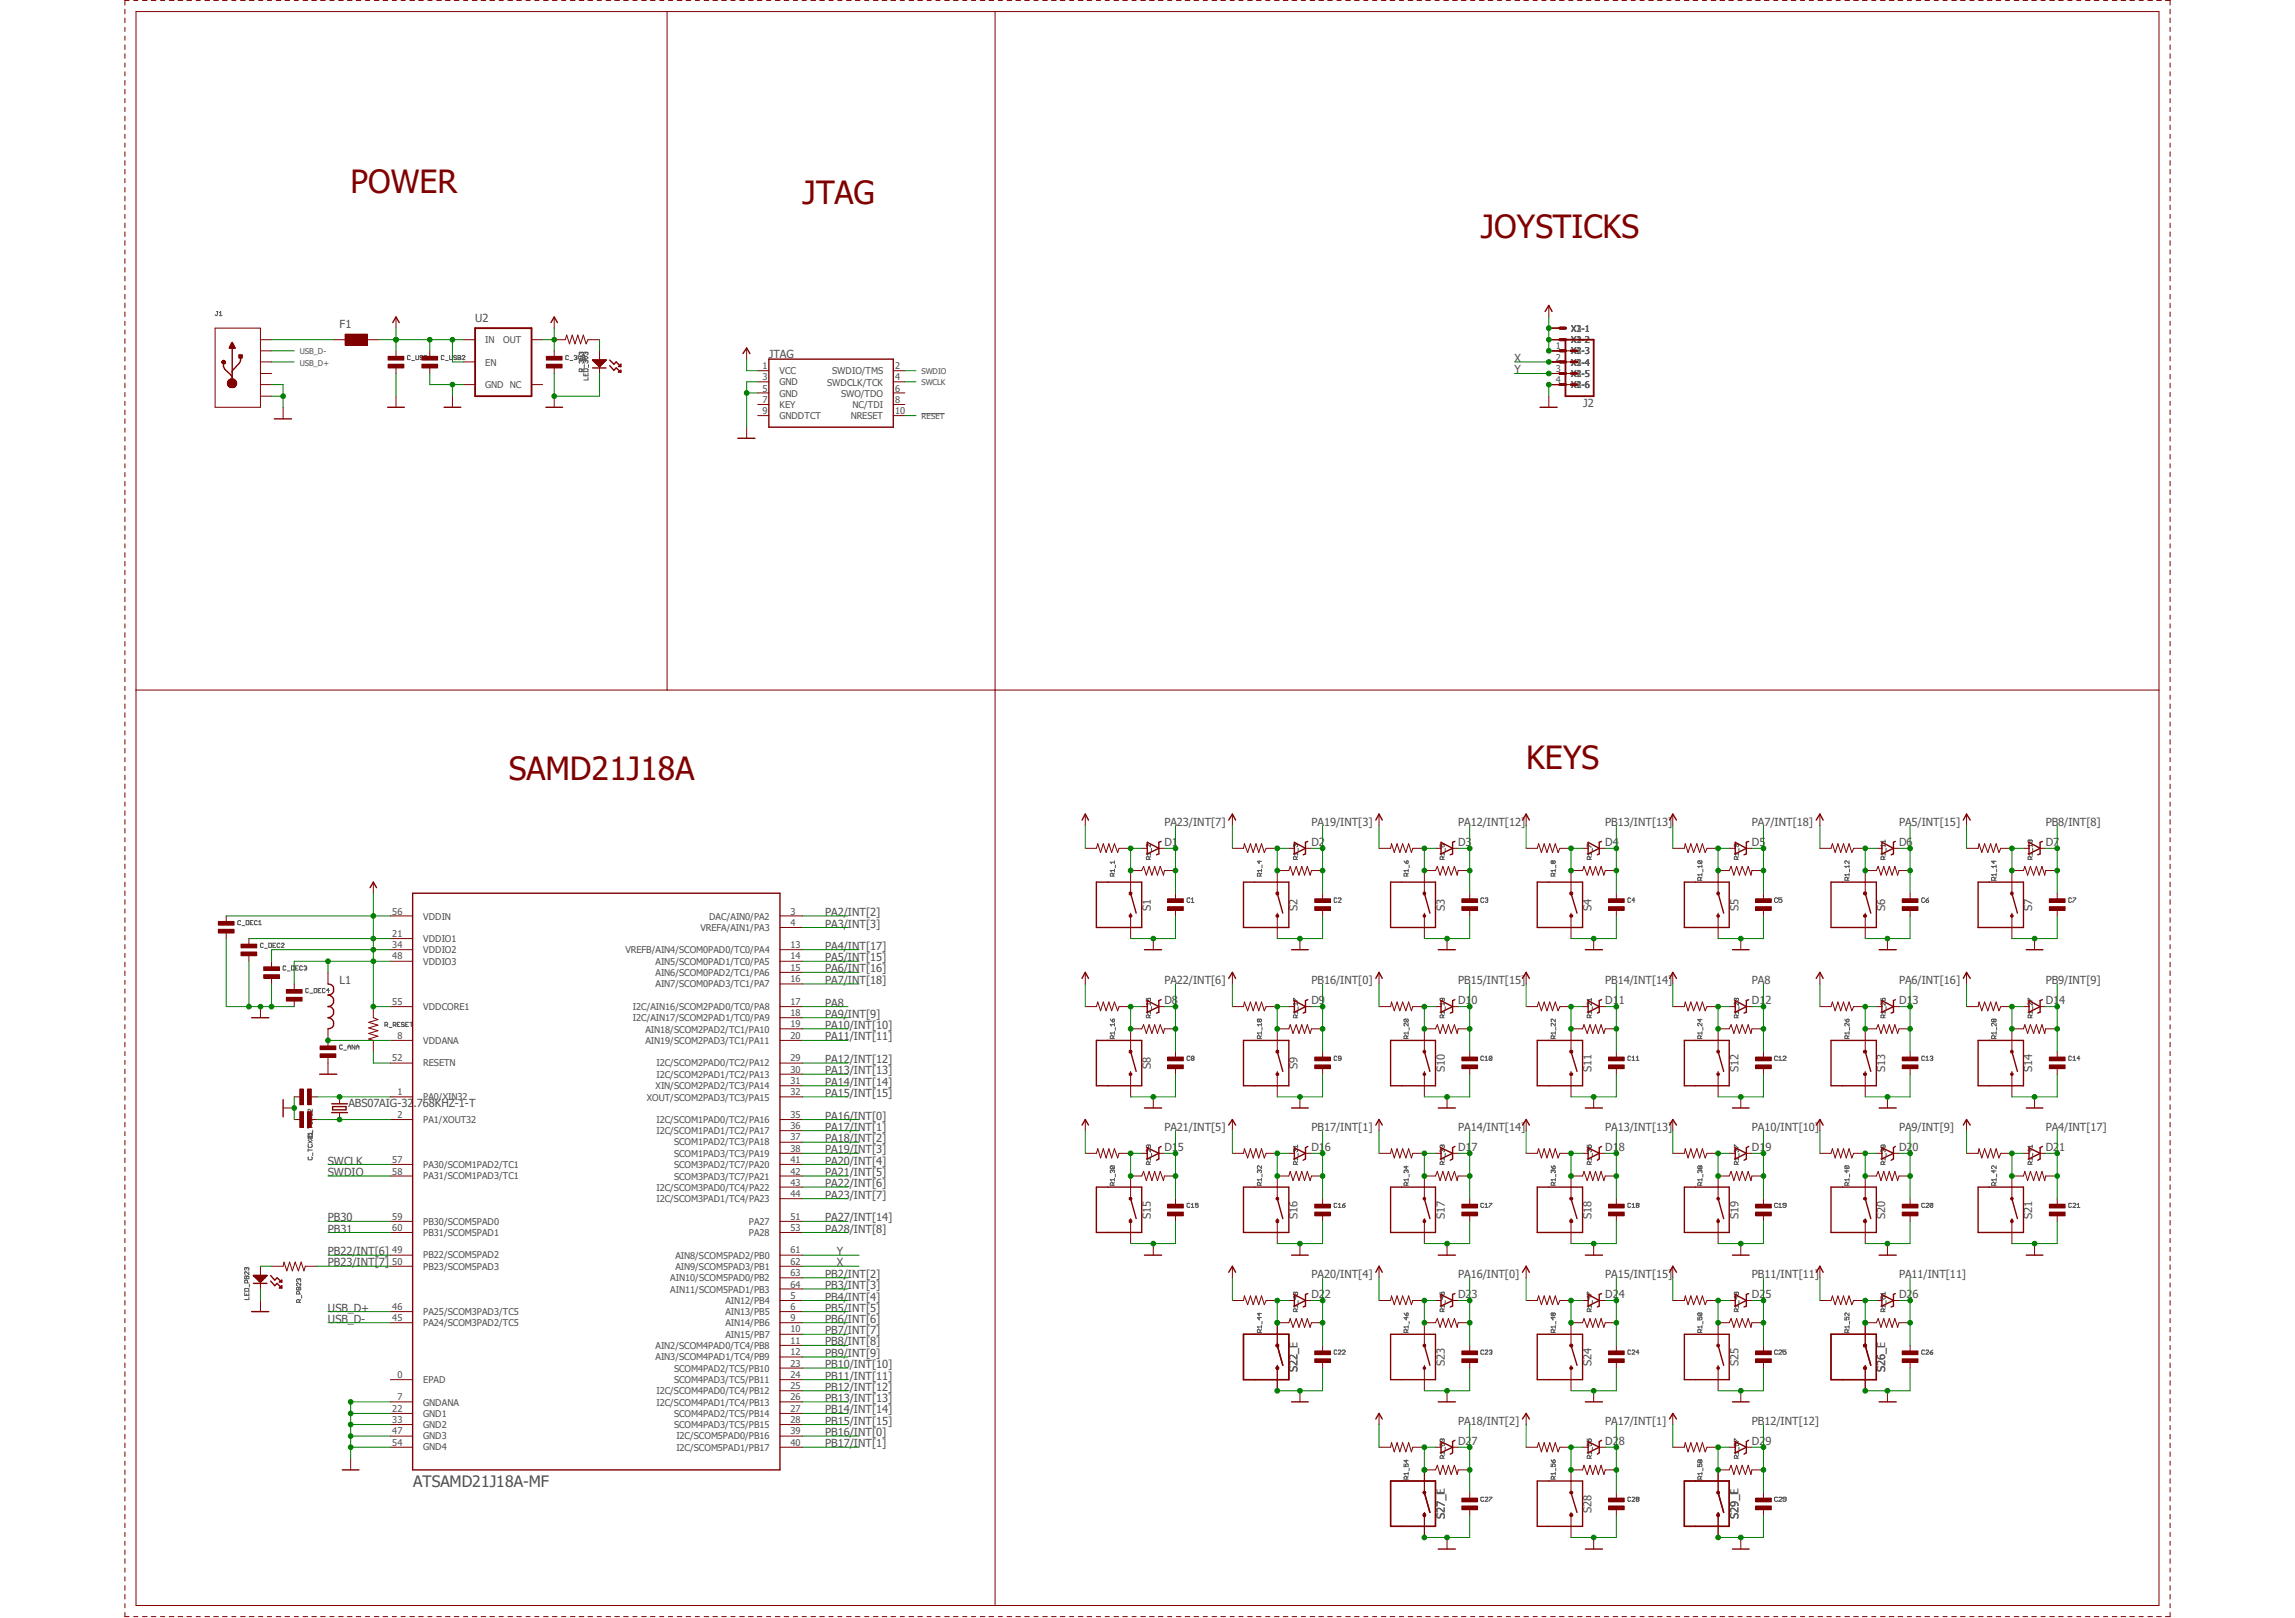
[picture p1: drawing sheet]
<svg xmlns="http://www.w3.org/2000/svg" width="210mm" height="148mm" viewBox="0 0 210 148" stroke-linecap="round" stroke-linejoin="round" font-family="sans-serif">
<defs><g id="words">
<g font-size="2.9" fill="#800000">
<text x="32.1" y="17.6">POWER</text>
<text x="73.4" y="18.7">JTAG</text>
<text x="135.5" y="21.8">JOYSTICKS</text>
<text x="46.6" y="71.4">SAMD21J18A</text>
<text x="139.7" y="70.4">KEYS</text>
</g>
<text font-size="1.4" fill="#505050" x="37.8" y="136">ATSAMD21J18A-MF</text>
<g font-size="1" fill="#505050">
<text x="43.5" y="29.4">U2</text>
<text x="31.1" y="30">F1</text>
<text x="70.4" y="32.8">JTAG</text>
<text x="138.6" y="33.1">X</text>
<text x="138.6" y="34.2">Y</text>
<text x="144.9" y="37.3">J2</text>
<text x="106.6" y="77.4">D1</text>
<text x="106.6" y="75.5">PA23/INT[7]</text>
<text x="120" y="77.4">D2</text>
<text x="120" y="75.5">PA19/INT[3]</text>
<text x="133.4" y="77.4">D3</text>
<text x="133.4" y="75.5">PA12/INT[12]</text>
<text x="146.9" y="77.4">D4</text>
<text x="146.9" y="75.5">PB13/INT[13]</text>
<text x="160.3" y="77.4">D5</text>
<text x="160.3" y="75.5">PA7/INT[18]</text>
<text x="173.8" y="77.4">D6</text>
<text x="173.8" y="75.5">PA5/INT[15]</text>
<text x="187.2" y="77.4">D7</text>
<text x="187.2" y="75.5">PB8/INT[8]</text>
<text x="75.5" y="83.8">PA2/INT[2]</text>
<text x="105.3" y="83.3" transform="rotate(-90 105.3 83.3)">S1</text>
<text x="118.7" y="83.3" transform="rotate(-90 118.7 83.3)">S2</text>
<text x="132.2" y="83.3" transform="rotate(-90 132.2 83.3)">S3</text>
<text x="145.6" y="83.3" transform="rotate(-90 145.6 83.3)">S4</text>
<text x="159.1" y="83.3" transform="rotate(-90 159.1 83.3)">S5</text>
<text x="172.5" y="83.3" transform="rotate(-90 172.5 83.3)">S6</text>
<text x="186" y="83.3" transform="rotate(-90 186 83.3)">S7</text>
<text x="75.5" y="84.8">PA3/INT[3]</text>
<text x="75.5" y="87.9">PA5/INT[15]</text>
<text x="75.5" y="88.9">PA6/INT[16]</text>
<text x="75.5" y="86.9">PA4/INT[17]</text>
<text x="31.1" y="90">L1</text>
<text x="75.5" y="94.1">PA10/INT[10]</text>
<text x="75.5" y="95.2">PA11/INT[11]</text>
<text x="75.5" y="93.1">PA9/INT[9]</text>
<text x="75.5" y="92.1">PA8</text>
<text x="75.5" y="90">PA7/INT[18]</text>
<text x="106.6" y="91.9">D8</text>
<text x="106.6" y="90">PA22/INT[6]</text>
<text x="120" y="91.9">D9</text>
<text x="120" y="90">PB16/INT[0]</text>
<text x="133.4" y="91.9">D10</text>
<text x="133.4" y="90">PB15/INT[15]</text>
<text x="146.9" y="91.9">D11</text>
<text x="146.9" y="90">PB14/INT[14]</text>
<text x="160.3" y="91.9">D12</text>
<text x="160.3" y="90">PA8</text>
<text x="173.8" y="91.9">D13</text>
<text x="173.8" y="90">PA6/INT[16]</text>
<text x="187.2" y="91.9">D14</text>
<text x="187.2" y="90">PB9/INT[9]</text>
<text x="31.9" y="101.3">ABS07AIG-32.768KHZ-1-T</text>
<text x="75.5" y="97.2">PA12/INT[12]</text>
<text x="75.5" y="98.3">PA13/INT[13]</text>
<text x="75.5" y="99.3">PA14/INT[14]</text>
<text x="75.5" y="100.3">PA15/INT[15]</text>
<text x="105.3" y="97.8" transform="rotate(-90 105.3 97.8)">S8</text>
<text x="118.7" y="97.8" transform="rotate(-90 118.7 97.8)">S9</text>
<text x="132.2" y="98.1" transform="rotate(-90 132.2 98.1)">S10</text>
<text x="145.6" y="98.1" transform="rotate(-90 145.6 98.1)">S11</text>
<text x="159.1" y="98.1" transform="rotate(-90 159.1 98.1)">S12</text>
<text x="172.5" y="98.1" transform="rotate(-90 172.5 98.1)">S13</text>
<text x="186" y="98.1" transform="rotate(-90 186 98.1)">S14</text>
<text x="30" y="106.6">SWCLK</text>
<text x="30" y="107.6">SWDIO</text>
<text x="75.5" y="102.4">PA16/INT[0]</text>
<text x="75.5" y="104.5">PA18/INT[2]</text>
<text x="75.5" y="106.6">PA20/INT[4]</text>
<text x="75.5" y="107.6">PA21/INT[5]</text>
<text x="75.5" y="103.4">PA17/INT[1]</text>
<text x="75.5" y="105.5">PA19/INT[3]</text>
<text x="106.6" y="105.3">D15</text>
<text x="106.6" y="103.4">PA21/INT[5]</text>
<text x="120" y="105.3">D16</text>
<text x="120" y="103.4">PB17/INT[1]</text>
<text x="133.4" y="105.3">D17</text>
<text x="133.4" y="103.4">PA14/INT[14]</text>
<text x="146.9" y="105.3">D18</text>
<text x="146.9" y="103.4">PA13/INT[13]</text>
<text x="160.3" y="105.3">D19</text>
<text x="160.3" y="103.4">PA10/INT[10]</text>
<text x="173.8" y="105.3">D20</text>
<text x="173.8" y="103.4">PA9/INT[9]</text>
<text x="187.2" y="105.3">D21</text>
<text x="187.2" y="103.4">PA4/INT[17]</text>
<text x="30" y="111.7">PB30</text>
<text x="30" y="112.7">PB31</text>
<text x="75.5" y="108.6">PA22/INT[6]</text>
<text x="75.5" y="109.6">PA23/INT[7]</text>
<text x="75.5" y="111.7">PA27/INT[14]</text>
<text x="75.5" y="112.7">PA28/INT[8]</text>
<text x="105.3" y="111.5" transform="rotate(-90 105.3 111.5)">S15</text>
<text x="118.7" y="111.5" transform="rotate(-90 118.7 111.5)">S16</text>
<text x="132.2" y="111.5" transform="rotate(-90 132.2 111.5)">S17</text>
<text x="145.6" y="111.5" transform="rotate(-90 145.6 111.5)">S18</text>
<text x="159.1" y="111.5" transform="rotate(-90 159.1 111.5)">S19</text>
<text x="172.5" y="111.5" transform="rotate(-90 172.5 111.5)">S20</text>
<text x="186" y="111.5" transform="rotate(-90 186 111.5)">S21</text>
<text x="30" y="120">USB_D+</text>
<text x="30" y="114.8">PB22/INT[6]</text>
<text x="30" y="115.8">PB23/INT[7]</text>
<text x="75.5" y="116.9">PB2/INT[2]</text>
<text x="75.5" y="117.9">PB3/INT[3]</text>
<text x="75.5" y="119">PB4/INT[4]</text>
<text x="75.5" y="120">PB5/INT[5]</text>
<text x="76.6" y="115.8">X</text>
<text x="76.6" y="114.8">Y</text>
<text x="120" y="118.7">D22</text>
<text x="120" y="116.9">PA20/INT[4]</text>
<text x="133.4" y="118.7">D23</text>
<text x="133.4" y="116.9">PA16/INT[0]</text>
<text x="146.9" y="118.7">D24</text>
<text x="146.9" y="116.9">PA15/INT[15]</text>
<text x="160.3" y="118.7">D25</text>
<text x="160.3" y="116.9">PB11/INT[11]</text>
<text x="173.8" y="118.7">D26</text>
<text x="173.8" y="116.9">PA11/INT[11]</text>
<text x="30" y="121">USB_D-</text>
<text x="75.5" y="121">PB6/INT[6]</text>
<text x="75.5" y="122">PB7/INT[7]</text>
<text x="75.5" y="123.1">PB8/INT[8]</text>
<text x="75.5" y="124.1">PB9/INT[9]</text>
<text x="75.5" y="125.1">PB10/INT[10]</text>
<text x="118.7" y="125.5" transform="rotate(-90 118.7 125.5)">S22_L</text>
<text x="118.7" y="123.3" transform="rotate(-90 118.7 123.3)">F</text>
<text x="132.2" y="125" transform="rotate(-90 132.2 125)">S23</text>
<text x="145.6" y="125" transform="rotate(-90 145.6 125)">S24</text>
<text x="159.1" y="125" transform="rotate(-90 159.1 125)">S25</text>
<text x="172.5" y="125.5" transform="rotate(-90 172.5 125.5)">S26_F</text>
<text x="172.5" y="123.3" transform="rotate(-90 172.5 123.3)">L</text>
<text x="75.5" y="126.2">PB11/INT[11]</text>
<text x="75.5" y="127.2">PB12/INT[12]</text>
<text x="75.5" y="128.2">PB13/INT[13]</text>
<text x="75.5" y="129.3">PB14/INT[14]</text>
<text x="75.5" y="130.3">PB15/INT[15]</text>
<text x="75.5" y="131.4">PB16/INT[0]</text>
<text x="133.4" y="130.3">PA18/INT[2]</text>
<text x="146.9" y="130.3">PA17/INT[1]</text>
<text x="160.3" y="130.3">PB12/INT[12]</text>
<text x="75.5" y="132.4">PB17/INT[1]</text>
<text x="132.2" y="136.7" transform="rotate(-90 132.2 136.7)">L</text>
<text x="133.4" y="132.2">D27</text>
<text x="146.9" y="132.2">D28</text>
<text x="159.1" y="136.7" transform="rotate(-90 159.1 136.7)">F</text>
<text x="160.3" y="132.2">D29</text>
<text x="132.2" y="138.9" transform="rotate(-90 132.2 138.9)">S27_F</text>
<text x="145.6" y="138.4" transform="rotate(-90 145.6 138.4)">S28</text>
<text x="159.1" y="138.9" transform="rotate(-90 159.1 138.9)">S29_L</text>
</g>
<g font-size=".8" fill="#505050">
<text x="44.4" y="31.4">IN</text>
<text x="44.4" y="35.5">GND NC</text>
<text x="44.4" y="33.4">EN</text>
<text x="46.1" y="31.4">OUT</text>
<text x="69.8" y="33.7">1</text>
<text x="69.8" y="34.8">3</text>
<text x="69.8" y="35.8">5</text>
<text x="71.3" y="34.2">VCC</text>
<text x="71.3" y="35.2">GND</text>
<text x="75.7" y="35.3">SWDCLK/TCK</text>
<text x="76.2" y="34.2">SWDIO/TMS</text>
<text x="81.9" y="35.8">6</text>
<text x="81.9" y="34.8">4</text>
<text x="81.9" y="33.7">2</text>
<text x="142.4" y="32">1</text>
<text x="142.4" y="33">2</text>
<text x="142.4" y="34">3</text>
<text x="142.4" y="35.1">4</text>
<text x="143.8" y="30.4">X1-1</text>
<text x="143.8" y="31.4">X1-2</text>
<text x="143.8" y="32.4">X1-3</text>
<text x="143.8" y="33.4">X1-4</text>
<text x="143.8" y="34.5">X1-5</text>
<text x="143.8" y="35.5">X1-6</text>
<text x="143.8" y="30.4">X2-1</text>
<text x="143.8" y="31.4">X2-2</text>
<text x="143.8" y="32.4">X2-3</text>
<text x="143.8" y="33.4">X2-4</text>
<text x="143.8" y="34.5">X2-5</text>
<text x="143.8" y="35.5">X2-6</text>
<text x="143.8" y="30.4">X3-1</text>
<text x="143.8" y="31.4">X3-2</text>
<text x="143.8" y="32.4">X3-3</text>
<text x="143.8" y="33.4">X3-4</text>
<text x="143.8" y="34.5">X3-5</text>
<text x="143.8" y="35.5">X3-6</text>
<text x="69.8" y="36.8">7</text>
<text x="69.8" y="37.9">9</text>
<text x="71.3" y="36.3">GND</text>
<text x="71.3" y="37.3">KEY</text>
<text x="71.3" y="38.4">GNDDTCT</text>
<text x="77" y="36.3">SWO/TDO</text>
<text x="77.9" y="38.4">NRESET</text>
<text x="78" y="37.3">NC/TDI</text>
<text x="81.9" y="37.9">10</text>
<text x="81.9" y="36.8">8</text>
<text x="35.9" y="83.7">56</text>
<text x="72.3" y="83.7">3</text>
<text x="35.9" y="85.7">21</text>
<text x="35.9" y="86.7">34</text>
<text x="35.9" y="87.8">48</text>
<text x="38.7" y="84.1">VDDIN</text>
<text x="38.7" y="86.1">VDDIO1</text>
<text x="38.7" y="87.2">VDDIO2</text>
<text x="38.7" y="88.2">VDDIO3</text>
<text x="57.2" y="87.2">VREFB/AIN4/SCOM0PAD0/TC0/PA4</text>
<text x="60" y="88.3">AIN5/SCOM0PAD1/TC0/PA5</text>
<text x="60" y="89.3">AIN6/SCOM0PAD2/TC1/PA6</text>
<text x="64.1" y="85.1">VREFA/AIN1/PA3</text>
<text x="64.9" y="84.1">DAC/AIN0/PA2</text>
<text x="72.3" y="84.7">4</text>
<text x="72.3" y="86.7">13</text>
<text x="72.3" y="87.8">14</text>
<text x="72.3" y="88.8">15</text>
<text x="72.3" y="89.8">16</text>
<text x="35.9" y="91.9">55</text>
<text x="36.4" y="95">8</text>
<text x="38.7" y="95.5">VDDANA</text>
<text x="38.7" y="92.4">VDDCORE1</text>
<text x="57.9" y="92.4">I2C/AIN16/SCOM2PAD0/TC0/PA8</text>
<text x="57.9" y="93.4">I2C/AIN17/SCOM2PAD1/TC0/PA9</text>
<text x="59.1" y="94.4">AIN18/SCOM2PAD2/TC1/PA10</text>
<text x="59.1" y="95.5">AIN19/SCOM2PAD3/TC1/PA11</text>
<text x="60" y="90.3">AIN7/SCOM0PAD3/TC1/PA7</text>
<text x="72.3" y="91.9">17</text>
<text x="72.3" y="93">18</text>
<text x="72.3" y="94">19</text>
<text x="72.3" y="95">20</text>
<text x="35.9" y="97.1">52</text>
<text x="36.4" y="100.2">1</text>
<text x="38.7" y="100.6">PA0/XIN32</text>
<text x="38.7" y="97.5">RESETN</text>
<text x="59.2" y="100.7">XOUT/SCOM2PAD3/TC3/PA15</text>
<text x="60" y="99.6">XIN/SCOM2PAD2/TC3/PA14</text>
<text x="60.1" y="97.5">I2C/SCOM2PAD0/TC2/PA12</text>
<text x="60.1" y="98.6">I2C/SCOM2PAD1/TC2/PA13</text>
<text x="72.3" y="97.1">29</text>
<text x="72.3" y="98.1">30</text>
<text x="72.3" y="99.1">31</text>
<text x="72.3" y="100.2">32</text>
<text x="35.9" y="106.4">57</text>
<text x="35.9" y="107.4">58</text>
<text x="36.4" y="102.2">2</text>
<text x="38.7" y="102.7">PA1/XOUT32</text>
<text x="38.7" y="106.8">PA30/SCOM1PAD2/TC1</text>
<text x="38.7" y="107.9">PA31/SCOM1PAD3/TC1</text>
<text x="60.1" y="102.7">I2C/SCOM1PAD0/TC2/PA16</text>
<text x="60.1" y="103.8">I2C/SCOM1PAD1/TC2/PA17</text>
<text x="61.7" y="104.8">SCOM1PAD2/TC3/PA18</text>
<text x="61.7" y="105.8">SCOM1PAD3/TC3/PA19</text>
<text x="61.7" y="106.8">SCOM3PAD2/TC7/PA20</text>
<text x="61.7" y="107.9">SCOM3PAD3/TC7/PA21</text>
<text x="72.3" y="102.2">35</text>
<text x="72.3" y="103.3">36</text>
<text x="72.3" y="104.3">37</text>
<text x="72.3" y="105.4">38</text>
<text x="72.3" y="106.4">41</text>
<text x="72.3" y="107.4">42</text>
<text x="35.9" y="111.5">59</text>
<text x="35.9" y="112.6">60</text>
<text x="38.7" y="112">PB30/SCOM5PAD0</text>
<text x="38.7" y="113">PB31/SCOM5PAD1</text>
<text x="60.1" y="108.9">I2C/SCOM3PAD0/TC4/PA22</text>
<text x="60.1" y="109.9">I2C/SCOM3PAD1/TC4/PA23</text>
<text x="68.5" y="112">PA27</text>
<text x="68.5" y="113.1">PA28</text>
<text x="72.3" y="108.5">43</text>
<text x="72.3" y="109.5">44</text>
<text x="72.3" y="111.5">51</text>
<text x="72.3" y="112.6">53</text>
<text x="35.9" y="119.8">46</text>
<text x="35.9" y="114.6">49</text>
<text x="35.9" y="115.7">50</text>
<text x="38.7" y="115.1">PB22/SCOM5PAD2</text>
<text x="38.7" y="116.2">PB23/SCOM5PAD3</text>
<text x="61.3" y="117.2">AIN10/SCOM5PAD0/PB2</text>
<text x="61.3" y="118.2">AIN11/SCOM5PAD1/PB3</text>
<text x="61.8" y="116.2">AIN9/SCOM5PAD3/PB1</text>
<text x="61.8" y="115.1">AIN8/SCOM5PAD2/PB0</text>
<text x="66.4" y="119.3">AIN12/PB4</text>
<text x="72.3" y="116.7">63</text>
<text x="72.3" y="117.8">64</text>
<text x="72.3" y="118.8">5</text>
<text x="72.3" y="119.8">6</text>
<text x="72.3" y="115.7">62</text>
<text x="72.3" y="114.6">61</text>
<text x="35.9" y="120.9">45</text>
<text x="38.7" y="121.3">PA24/SCOM3PAD2/TC5</text>
<text x="38.7" y="120.3">PA25/SCOM3PAD3/TC5</text>
<text x="60" y="123.4">AIN2/SCOM4PAD0/TC4/PB8</text>
<text x="60" y="124.4">AIN3/SCOM4PAD1/TC4/PB9</text>
<text x="61.7" y="125.5">SCOM4PAD2/TC5/PB10</text>
<text x="66.4" y="120.3">AIN13/PB5</text>
<text x="66.4" y="121.3">AIN14/PB6</text>
<text x="66.4" y="122.4">AIN15/PB7</text>
<text x="72.3" y="122.9">11</text>
<text x="72.3" y="124">12</text>
<text x="72.3" y="125">23</text>
<text x="72.3" y="120.9">9</text>
<text x="72.3" y="121.9">10</text>
<text x="35.9" y="129.1">22</text>
<text x="35.9" y="130.2">33</text>
<text x="35.9" y="131.2">47</text>
<text x="36.4" y="128.1">7</text>
<text x="36.4" y="126">0</text>
<text x="38.7" y="129.6">GND1</text>
<text x="38.7" y="130.6">GND2</text>
<text x="38.7" y="131.7">GND3</text>
<text x="38.7" y="128.6">GNDANA</text>
<text x="38.7" y="126.5">EPAD</text>
<text x="60.1" y="127.6">I2C/SCOM4PAD0/TC4/PB12</text>
<text x="60.1" y="128.6">I2C/SCOM4PAD1/TC4/PB13</text>
<text x="61.7" y="126.5">SCOM4PAD3/TC5/PB11</text>
<text x="61.7" y="129.6">SCOM4PAD2/TC5/PB14</text>
<text x="61.7" y="130.6">SCOM4PAD3/TC5/PB15</text>
<text x="61.9" y="131.7">I2C/SCOM5PAD0/PB16</text>
<text x="72.3" y="126">24</text>
<text x="72.3" y="127.1">25</text>
<text x="72.3" y="128.1">26</text>
<text x="72.3" y="129.1">27</text>
<text x="72.3" y="130.2">28</text>
<text x="72.3" y="131.2">39</text>
<text x="35.9" y="132.2">54</text>
<text x="38.7" y="132.7">GND4</text>
<text x="61.9" y="132.7">I2C/SCOM5PAD1/PB17</text>
<text x="72.3" y="132.2">40</text>
</g>
<g font-size=".7" fill="#505050">
<text x="27.4" y="33.4">USB_D+</text>
<text x="27.4" y="32.4">USB_D-</text>
<text x="84.3" y="35.2">SWCLK</text>
<text x="84.3" y="34.2">SWDIO</text>
<text x="84.3" y="38.4">RESET</text>
</g>
</g></defs>
<path d="M11.3 0l187.4 148M198.7 0l-187.4 148" fill="none" stroke="#fff" stroke-width=".09"/>
<g fill="none" stroke="#505050" stroke-width=".09">
<path d="M19.8 28.5h.1M19.9 28.5v.3l-.1 .1-.1-.1M20.1 28.9h.2M20.1 28.6l.1-.1v.4M37.5 32.6v-.1l-.2 .1v.3h.2M37.7 33h.2M38.1 32.5v.4h.2v-.4M38.7 32.6l-.2-.1v.2l.2 .1v.1h-.3M38.8 32.5l.3 .1-.1 .1 .1 .2h-.3zM38.8 32.7h.2M40.6 32.6v-.1l-.2 .1v.3h.2M40.8 33h.2"/>
<path d="M41.1 32.5l.1 .4h.2v-.4M41.8 32.6l-.2-.1v.2l.2 .1v.1h-.3M41.9 32.5l.3 .1-.1 .1 .1 .2h-.3zM41.9 32.7h.2M42.3 32.6v-.1l.2 .1-.2 .3h.2M52 32.6l-.1-.1-.1 .1v.3h.2M52.2 33h.2M52.5 32.6l.2-.1 .1 .1-.1 .1M52.7 32.7h.1M52.7 32.7l.1 .2h-.3M52.9 32.5v.3l.1 .1 .2-.1v-.3M53 32.6h.3l.1 .1-.1 .2h-.3"/>
<path d="M53.2 33h-.2v.2M53.2 33h.2l-.1 .2M53.2 32.3h.2l-.1 .2M53.2 32.3h.1M53.2 33v.1M53.2 32.3h-.2v.2M53.3 34v-.2l-.3-.1v.3h.4M53.3 32.6l.2-.1 .1 .1-.1 .1M53.4 33.7l-.1 .2M53.4 32.7h.1M53.4 33.8h.4v.2h-.4zM53.4 34.1v.3h.4v-.3"/>
<path d="M53.4 32.6h.3l.1 .1-.1 .2h-.3M53.5 32.7l.1 .2h-.3M53.5 33.4v.2M53.6 33h-.2l.1 .2M53.6 33h.2l-.1 .2M53.6 32.3h.2l-.1 .2M53.6 32.3h-.2l.1 .2M53.6 32.3h.1M53.6 33v.1M53.6 34.2v.2M53.8 34.5v.3h-.4M53.8 33.4v.2"/>
<path d="M84.3 37.8h2.1M102 79.9l-.1 .1M102 79.6h-.4l.1 .2M102 78.7v.3M102 79.5v.3M102 78.9h-.4l.1 .1M102.1 79.1v.3M105.2 78.6l-.1-.2h-.2v.2h.4M105.3 77.2v.3l-.3-.3-.1 .1 .1 .2M105.3 78.4l-.1 .1M105.3 78.1h-.4l.1 .1M105.3 78v.2"/>
<path d="M105.4 77.6v.3M115.2 78.7v.3l-.1-.2h.3M115.4 79.6h-.3l.1 .2M115.4 79.9l-.1 .1M115.4 79.5v.3M115.5 79.1v.3M118.5 77.3h-.1v.2M118.5 77.3h.2v.2M118.5 77.3h.1M118.6 78.6v-.2h-.2v.2h.3M118.7 78.1h-.3l.1 .1M118.7 78.4l-.1 .1"/>
<path d="M118.7 78v.2M118.8 77.6v.3M128.5 78.7l.2 .3M128.7 78.8h.2l-.1 .2h-.1zM128.9 79.6h-.4l.1 .2M128.9 79.9l-.2 .1M128.9 79.5v.3M128.9 79.1v.3M131.8 77.2v.3h.2l-.1-.2 .1-.1 .2 .1-.1 .2M132 78.6v-.2h-.2v.2h.4M132.2 78.1h-.4l.1 .1M132.2 78.4l-.2 .1"/>
<path d="M132.2 78v.2M132.2 77.6v.3M142.1 78.8h-.2l.1 .2 .1-.1M142.1 78.8h.2l-.1 .2-.1-.1M142.1 78.8v.1M142.3 79.6h-.4l.2 .2M142.3 79.9l-.1 .1M142.3 79.5v.3M142.4 79.1v.3M145.2 77.5v-.3l.4 .3M145.5 78.6v-.2h-.2l-.1 .2h.4M145.6 78.1h-.4l.2 .1"/>
<path d="M145.6 78.4l-.1 .1M145.6 78v.2M145.7 77.6v.3M155.4 78.7v.2v.1h.3M155.4 78.7l.3 .1v.2M155.4 78.7l.3 .3M155.7 79.1v.3M155.7 79.9v.2M155.7 79.2h-.3l.1 .2M155.8 79.5v.3M158.9 77.2l-.1 .3h-.1v-.3l.4 .1-.1 .2M159 78.6v-.2h-.3v.2h.4"/>
<path d="M159.1 78.1h-.4l.1 .1M159.1 78.4l-.1 .1M159.1 78v.2M159.1 77.6v.3M169.2 78.7v.3l-.2-.3-.2 .1 .1 .2M169.2 79.2h-.4l.2 .2M169.2 79.1v.3M169.2 79.9v.2M169.2 79.5v.3M172.4 78.6l-.1-.2h-.2v.2h.4M172.5 78.1h-.4l.2 .1M172.5 78.4l-.1 .1"/>
<path d="M172.5 76.8v.3M172.5 77.2v.3M172.5 78v.2M172.5 77.3h-.4l.2 .2M172.5 77h-.4l.2 .1M172.6 77.6v.3M182.5 78.7v.3l-.3-.2h.5M182.7 79.2h-.5l.2 .2M182.7 79.1v.3M182.7 79.9v.2M182.7 79.5v.3M185.8 76.9h-.2v.2"/>
<path d="M185.8 76.9h.2l-.1 .2M185.8 76.9v.1M185.8 78.6v-.2h-.2v.2h.4M186 78.1h-.4l.1 .1M186 77.3h-.4l.1 .2M186 78.4l-.2 .1M186 77.2v.3M186 78v.2M186 77.6v.3M22 84.3v-.1l-.2 .1v.2h.2M22.1 84.7h.3M22.5 84.2h.2v.4h-.2z"/>
<path d="M22.9 84.4h.1M23.2 84.2h-.3v.4h.3M23.5 84.3v-.1l-.2 .1v.2h.2M23.7 84.6h.2M23.7 84.3l.1-.1v.4M24.1 86.4l-.1-.1-.2 .1v.2h.3M24.2 86.7h.3M24.6 86.3h.2v.4h-.2zM25 86.5h.1M25.2 86.3h-.2v.4h.2M25.6 86.4v-.1l-.2 .1v.2h.2M25.7 86.4l.3-.1v.1l-.3 .3h.3"/>
<path d="M26.2 88.4l-.1-.1-.2 .1v.3h.3M26.3 88.8h.2M26.7 88.3l.2 .1v.3h-.2zM27.1 88.6h.1M27.3 88.3h-.2v.4h.2M27.7 88.4l-.1-.1-.2 .1v.3h.3M27.8 88.4l.2-.1 .1 .1-.1 .2M27.9 88.6h.1M28 88.6l.1 .1h-.3M28.2 90.5h-.2v.3l.2-.1M28.4 90.8h.2M28.7 90.4l.3 .1v.2l-.1 .1h-.2z"/>
<path d="M29.1 90.6h.2M29.4 90.4h-.3v.4h.3M29.8 90.5h-.3v.3l.3-.1M30.1 90.6h-.2l.2-.2v.4M31.3 95.6h-.2v.3l.1 .1 .1-.1M31.5 96.1h.2M31.8 96v-.3l.2-.1 .1 .1v.3M31.8 95.8h.3M32.5 95.6v.4l-.3-.4v.4M32.6 95.8h.3M32.6 96v-.3l.1-.1 .2 .1v.3M35.2 93.8l.3-.1v-.1l-.3-.1v.4"/>
<path d="M35.3 93.8l.2 .1M35.6 94h.3M36 93.8l.2-.1v-.1l-.2-.1v.4M36.1 93.8l.1 .1M36.4 93.7h.1M36.6 93.5h-.2v.4h.2M37 93.6l-.2-.1v.2l.2 .1v.1h-.3M37.1 93.7h.2M37.4 93.5h-.3v.4h.3M37.5 93.5h.3M37.6 93.5v.4M101.6 93.2l.2 .3"/>
<path d="M101.8 93.3h.2l-.1 .2h-.1zM101.9 80.1l-.1-.2h-.2v.2h.4M101.9 95l-.1-.3-.2 .1v.2h.4M102 93.7h-.4l.1 .2M102 93.6v.3M102 94.4v.2M102 94.7l-.1 .2M102 94.5h-.4l.1 .1M102.1 94v.2M104.9 91.3v.3h.2l-.1-.2 .1-.1 .2 .1-.1 .2M105.2 93.1l-.1-.3-.2 .1v.2h.4M105.3 91.7v.2"/>
<path d="M105.3 92.5v.2M105.3 92.8l-.1 .2M105.3 92.6h-.4l.1 .1M105.3 91.8h-.4l.1 .1M105.4 92.1v.2M108.9 82.2l-.1-.1-.2 .1v.3h.1h.2M108.9 96.7l-.1-.1-.2 .1v.2h.3M109 82.5h.3M109 82.3l.1-.2v.4M109.1 96.8l-.1-.1 .1-.1h.1v.2M109.1 96.8l-.1 .1 .1 .1 .2-.1-.1-.1M109.1 96.8h.1"/>
<path d="M115.2 93.3h-.1v.2l.1-.1M115.2 93.3h.2v.2l-.2-.1M115.2 93.3v.1M115.3 80.1v-.2h-.2v.2h.3M115.3 95v-.2l-.2-.1v.3h.3M115.4 93.7h-.3l.1 .2M115.4 93.6v.3M115.4 94.4v.2M115.4 94.5h-.3l.1 .1M115.4 94.7l-.1 .2M115.5 94v.2M118.4 91.6v-.3l.3 .3"/>
<path d="M118.6 93.1v-.2h-.2v.2h.3M118.7 91.7v.2M118.7 92.5v.2M118.7 92.6h-.3l.1 .1M118.7 91.8h-.3l.1 .1M118.7 92.8l-.1 .2M118.8 92.1v.2M122.3 82.2v-.1l-.2 .1v.3h.2M122.3 96.7v-.1l-.2 .1v.2h.2M122.5 82.2v-.1l.2 .1-.2 .3h.2M122.7 96.8h-.2v-.2l.2 .1v.2h-.2M128.6 93.2l-.1 .2 .1 .1h.2"/>
<path d="M128.6 93.2h.2v.3M128.6 93.2l.2 .3M128.7 80.1v-.2h-.2v.2h.4M128.7 95v-.3l-.2 .1v.2h.4M128.9 93.6v.3l-.3-.3h-.1l.1 .3M128.9 94.4v.2M128.9 94.5h-.4l.1 .1M128.9 94.7l-.2 .2M128.9 94v.2M132 91.3l-.1 .3-.1-.1v-.1l.3-.1v.3M132 93.1v-.3l-.2 .1v.2h.4M132.2 91.7v.2"/>
<path d="M132.2 92.5v.2M132.2 92.6h-.4l.1 .1M132.2 91.8h-.4l.1 .1M132.2 92.8l-.2 .2M132.2 92.1v.2M135.8 82.2l-.1-.1-.2 .1v.3h.1h.2M135.8 96.7l-.1-.1-.2 .1v.2h.3M135.9 82.2l.2-.1v.2M135.9 97h.2M135.9 96.7l.1-.1v.4M136 82.3h.1M136.1 82.3v.2h-.2"/>
<path d="M136.5 96.7l-.1-.1-.1 .1v.2M136.5 96.7v.3l-.2-.1M136.5 96.7l-.2 .2M142.2 80.1v-.2h-.3v.2h.4M142.2 95v-.2h-.3v.2h.4M142.3 93.2v.3l-.2-.3-.2 .1 .1 .2M142.3 93.6v.3l-.2-.3h-.2l.1 .3M142.3 94.4v.2M142.3 94.5h-.4l.2 .1M142.3 94.7l-.1 .2M142.4 94v.2M145.5 93.1v-.2l-.2-.1-.1 .3h.4"/>
<path d="M145.6 91.4h-.4l.2 .2M145.6 91.7v.2l-.2-.2h-.2l.1 .2M145.6 91.3v.3M145.6 92.5v.2M145.6 92.6h-.4l.2 .1M145.6 92.8l-.1 .2M145.7 92.1v.2M149.2 82.2l-.1-.1-.1 .1v.3h.2M149.2 96.7l-.1-.1-.1 .1v.2h.2M149.4 97h.2M149.4 96.7l.1-.1v.4M149.6 82.3h-.2l.1-.2v.4"/>
<path d="M149.7 97h.3M149.7 96.7l.2-.1v.4M155.6 93.2v.3l-.2-.2h.3M155.6 80.5v-.2h-.2v.2h.3M155.6 95v-.3l-.2 .1v.2h.3M155.7 93.6v.3l-.2-.3h-.1v.3M155.7 80.3l-.1 .1M155.7 80h-.3l.1 .1M155.7 94.4v.2M155.7 94.5h-.3l.1 .1M155.7 94.7l-.1 .2M155.8 94v.2"/>
<path d="M158.9 91.4h-.2v.2M158.9 91.4h.2l-.1 .2M158.9 91.4h.1M159 93.1v-.2l-.3-.1v.3h.4M159.1 91.7v.2l-.3-.2h-.1v.2M159.1 92.5v.2M159.1 92.6h-.4l.1 .1M159.1 92.8l-.1 .2M159.1 92.1v.2M162.7 82.2l-.1-.1-.2 .1v.3h.1h.2M162.7 96.7l-.1-.1-.2 .1v.2h.3M162.8 97h.3"/>
<path d="M162.8 96.7l.1-.1v.4M163.1 82.1h-.3v.2h.1h.2l-.1 .2h-.2M163.2 96.7l.2-.1v.1l-.2 .3h.2M168.8 93.2l.2 .3M169 93.3h.2v.1l-.2 .1zM169.1 80.5v-.2h-.2l-.1 .2h.4M169.1 95v-.2l-.2-.1-.1 .3h.4M169.2 93.6v.3l-.2-.3h-.2l.1 .3M169.2 80h-.4l.2 .1M169.2 80.3l-.1 .1M169.2 94.4v.2M169.2 94.5h-.4l.2 .1"/>
<path d="M169.2 94.7l-.1 .2M169.2 94v.2M172.1 91.3v.3h.2v-.2v-.1l.2 .1v.2M172.4 93.1l-.1-.3-.2 .1v.2h.4M172.5 91.7v.2l-.2-.2h-.2l.1 .2M172.5 92.5v.2M172.5 92.6h-.4l.2 .1M172.5 92.8l-.1 .2M172.6 92.1v.2M176.1 82.2v-.1l-.2 .1v.3h.2M176.1 96.7v-.1l-.2 .1v.2h.2M176.2 82.3l.3 .1-.1 .1h-.2z"/>
<path d="M176.2 97h.3M176.2 96.7l.2-.1v.4M176.5 82.1l-.3 .2M176.6 96.7l.2-.1v.2M176.7 96.8h.1M176.8 96.8v.2l-.2-.1M182.5 93.3h-.3l.1 .2 .2-.1M182.5 93.3h.2l-.1 .2-.1-.1M182.5 93.3v.1M182.5 80.5v-.2h-.3v.2h.5M182.5 95v-.2h-.3v.2h.5M182.7 80h-.5l.2 .1"/>
<path d="M182.7 93.6v.3l-.3-.3h-.2l.1 .3M182.7 80.3l-.2 .1M182.7 94.4v.2M182.7 94.5h-.5l.2 .1M182.7 94.7l-.2 .2M182.7 94v.2M185.6 91.6v-.3l.4 .3M185.8 93.1v-.2l-.2-.1v.3h.4M186 91.7v.2l-.3-.2h-.1v.2M186 92.5v.2M186 92.6h-.4l.1 .1M186 92.8l-.2 .2"/>
<path d="M186 92.1v.2M189.6 82.2l-.1-.1-.2 .1 .1 .3h.2M189.6 96.7l-.1-.1-.2 .1 .1 .3 .2-.1M189.7 82.1h.2l-.2 .4M189.7 97h.2M189.7 96.7l.1-.1v.4M190.3 96.8h-.2l.1-.2v.4M22.4 116.8h.4v.2h-.4zM22.4 118.2v.3h.4v-.3M22.4 117.9h.4v.2h-.4zM22.6 116h.2l-.1 .2M22.6 116h-.2v.2"/>
<path d="M22.6 116v.1M22.6 116.8v.2M22.6 118.4v.1M22.6 117.3v-.2h-.2v.2h.4M22.8 116.3v.3l-.3-.3-.1 .1v.2M22.8 118.6v.3h-.4M22.8 117.5v.2M27.2 117.7l.1 .1 .2-.1v.3h-.4zM27.3 117.1v-.1l-.2 .1 .1 .1M27.3 117.1l.2-.1v.2M27.3 117.1h.1M27.3 117.8v.2"/>
<path d="M27.4 119.1l-.1-.2h-.1l-.1 .2h.4M27.4 118.4l-.1-.3h-.1l-.1 .3h.4M27.5 117.3v.3l-.2-.3-.2 .1 .1 .2M27.5 118.9l-.1 .1M27.6 118.5v.2M28.2 103v.3M28.2 105.1v.2M28.2 103.1h.4M28.2 102.2l.4 .3M28.2 105.2h.4M28.2 104.3l.4 .3M28.2 101.9h.3l.1 .1-.1 .1h-.3z"/>
<path d="M28.2 102.6v.3h.3l.1-.1-.1-.2M28.2 103.9v.3h.3M28.2 104.7v.2h.3h.1l-.1-.2M28.2 105.8v.3h.3l.1-.1-.1-.2M28.2 103.9l.4 .1-.1 .2M28.2 103.9l.3 .3M28.5 103.8h.1M28.6 103.5v.4l-.1 .1h-.3v-.2M28.6 101.5v.2l-.3-.2h-.1v.2M28.6 102.2l-.4 .3M28.6 104.3l-.4 .3M28.6 103.7h-.4l.1 .1"/>
<path d="M28.6 103.4v.2M28.6 105.5v.2M101.7 106.6l-.1 .2 .3 .1M101.7 106.6h.2v.3M101.7 106.6l.2 .3M101.8 107.1l-.1-.1-.1 .1 .1 .2M101.8 107.1l.1-.1v.3M101.8 107.1h.1M101.9 108.4l-.1-.2h-.1l-.1 .2h.4M102 107.8v.2M102 108.2l-.1 .1M102 107.9h-.4l.1 .1"/>
<path d="M102.1 107.4v.3M105.1 104.7v.2h-.2l.1-.2h.2v.3M105.2 106.5l-.1-.2h-.1l-.1 .2h.4M105.3 105.1v.3l-.3-.3-.1 .1 .1 .2M105.3 105.9v.2M105.3 106.3l-.1 .1M105.3 106h-.4l.1 .1M105.4 105.5v.2M108.9 110.1h-.3v.3h.1h.2M109 110.2l.1-.1v.3M109 110.4h.3M109.6 110.1h-.2v.1h.2v.2h-.2"/>
<path d="M115.2 107.1l-.1-.1v.3M115.2 107.1l.1-.1 .1 .1v.2M115.2 107.1h.1M115.3 108.4v-.2h-.2v.2h.3M115.4 106.6v.3l-.2-.3-.1 .1v.2M115.4 107.8v.2M115.4 107.9h-.3l.1 .1M115.4 108.2l-.1 .1M115.5 107.4v.3M118.5 105.2l-.1-.1v.3M118.5 118.2h-.1v.2M118.5 105.2l.1-.1 .1 .1v.2"/>
<path d="M118.5 118.2h.2v.2M118.5 105.2h.1M118.5 118.2v.1M118.5 118.6v.2l-.1-.2h.3M118.6 106.5v-.2h-.2v.2h.3M118.6 120v-.2h-.2v.2h.3M118.7 104.7v.3M118.7 105.9v.2M118.7 119.3v.3M118.7 106h-.3l.1 .1M118.7 119.7l-.1 .1M118.7 106.3l-.1 .1"/>
<path d="M118.7 104.9h-.3l.1 .1M118.7 119.5h-.3l.1 .1M118.8 105.5v.2M118.8 119v.2M122.3 110.1h-.2v.3h.2M122.5 110.4h.2M122.5 110.2l.1-.1v.3M122.9 110.2h.1l.1 .2h-.2zM123.1 110.1l-.2 .1M128.7 107.1l-.1-.1-.1 .1 .1 .2M128.7 107.1l.1-.1v.3M128.7 106.6v.3l-.2-.2h.4"/>
<path d="M128.7 107.1h.1M128.7 108.4v-.2h-.1l-.1 .2h.4M128.9 107.8v.2M128.9 107.9h-.4l.1 .1M128.9 108.2l-.2 .1M128.9 107.4v.3M131.8 118.2v.2h.2l-.1-.1 .1-.1h.2l-.1 .2M132 104.8l-.1-.1-.1 .1 .1 .2M132 105.2l-.1-.1-.1 .1 .1 .2M132 104.8l.1-.1v.3M132 105.2l.1-.1v.3M132 118.6v.2l-.2-.2h.4"/>
<path d="M132 104.8v.1M132 105.2h.1M132 106.5v-.2h-.2v.2h.4M132 120v-.3l-.2 .1v.2h.4M132.2 105.9v.2M132.2 119.3v.3M132.2 106h-.4l.1 .1M132.2 119.5h-.4l.1 .1M132.2 106.3l-.2 .1M132.2 119.7l-.2 .1M132.2 105.5v.2M132.2 119v.2"/>
<path d="M135.8 110.1h-.3v.3h.1h.2M135.9 110.2l.1-.1v.3M135.9 110.4h.2M136.3 110.1h.2l-.2 .3M141.9 106.6l.2 .3M142.1 107.1l-.1-.1v.3M142.1 106.7l.1-.1 .1 .2-.2 .1zM142.1 107.1l.1-.1 .1 .1-.1 .2M142.1 107.1h.1M142.2 108.4v-.2h-.2l-.1 .2h.4M142.3 107.8v.2M142.3 107.9h-.4l.2 .1"/>
<path d="M142.3 108.2l-.1 .1M142.4 107.4v.3M145.2 104.7v.3h.2v-.3l.2 .1-.1 .2M145.2 118.4v-.2l.4 .2M145.4 105.2l-.1-.1v.3M145.4 105.2l.1-.1 .1 .1-.1 .2M145.4 105.2h.1M145.4 118.6v.2l-.2-.2h.4M145.5 106.5v-.2h-.2l-.1 .2h.4M145.5 120v-.2l-.2-.1-.1 .3h.4M145.6 105.9v.2M145.6 119.3v.3"/>
<path d="M145.6 106h-.4l.2 .1M145.6 106.3l-.1 .1M145.6 119.7l-.1 .1M145.6 119.5h-.4l.2 .1M145.7 105.5v.2M145.7 119v.2M149.2 110.1h-.2v.3h.2M149.4 110.2l.1-.1v.3M149.4 110.4h.2M149.8 110.2v-.1h.2l-.1 .1M149.8 110.2v.2h.2l-.1-.2M149.8 110.2h.1"/>
<path d="M155.6 106.7l-.1-.1-.1 .1v.1h.2M155.6 107.1l-.1-.1-.1 .1v.2M155.6 106.7v-.1l.1 .1v.2l-.1-.1M155.6 107.1l.1-.1v.3M155.6 106.7v.1M155.6 107.1h.1M155.6 108.4v-.2h-.2v.2h.3M155.7 107.8v.2M155.7 107.9h-.3l.1 .1M155.7 108.2l-.1 .1M155.8 107.4v.3M158.7 105v-.3l.4 .3"/>
<path d="M158.9 105.2l-.2-.1v.3M158.9 118.2l-.1 .2h-.1v-.2h.4l-.1 .2M158.9 105.2l.1-.1 .1 .1-.1 .2M158.9 105.2h.1M158.9 118.6v.2l-.2-.2h.4M159 106.5v-.2h-.3v.2h.4M159 120v-.2l-.3-.1v.3h.4M159.1 105.9v.2M159.1 119.3v.3M159.1 119.5h-.4l.1 .1M159.1 119.7l-.1 .1M159.1 106h-.4l.1 .1"/>
<path d="M159.1 106.3l-.1 .1M159.1 105.5v.2M159.1 119v.2M162.7 110.1h-.3v.3h.1h.2M162.8 110.2l.1-.1v.3M162.8 110.4h.3M163.4 110.2h-.2v-.1h.2v.3h-.2M168.9 106.6v.3h.2M168.9 106.6h.2l.1 .1-.1 .2M168.9 106.6l.2 .3M169 107v.3l-.2-.2h.4M169.1 108.4v-.2h-.2l-.1 .2h.4"/>
<path d="M169.2 107.8v.2M169.2 107.9h-.4l.2 .1M169.2 108.2l-.1 .1M169.2 107.4v.3M172.1 118.6v.2h.2v-.1v-.1h.2v.2M172.3 104.7v.2h-.2l.1-.2h.3v.3M172.3 105.2v-.1l-.2 .1 .1 .2M172.3 105.2l.2-.1v.3M172.3 105.2h.1M172.4 106.5l-.1-.2h-.2v.2h.4M172.4 120l-.1-.3-.2 .1v.2h.4M172.5 105.9v.2"/>
<path d="M172.5 118.2v.2M172.5 119.3v.3M172.5 106h-.4l.2 .1M172.5 119.5h-.4l.2 .1M172.5 106.3l-.1 .1M172.5 119.7l-.1 .1M172.5 118.3h-.4l.2 .1M172.6 105.5v.2M172.6 119v.2M176.1 110.1h-.2v.3h.2M176.2 110.1h.3l-.3 .3h.3M176.9 110.1l-.1 .3h-.2"/>
<path d="M176.9 110.1h-.3v.3M176.9 110.1l-.3 .3M182.5 107v.3l-.3-.2h.5M182.5 108.4v-.2h-.3v.2h.5M182.7 106.6v.3l-.3-.3-.2 .1 .1 .2M182.7 107.8v.2M182.7 107.9h-.5l.2 .1M182.7 108.2l-.2 .1M182.7 107.4v.3M185.8 105.1v.3l-.2-.2h.4M185.8 106.5v-.2h-.2v.2h.4M186 104.7v.3"/>
<path d="M186 105.9v.2M186 106h-.4l.1 .1M186 104.9h-.4l.1 .1M186 106.3l-.2 .1M186 105.5v.2M189.6 110.1h-.3l.1 .3h.2M189.7 110.1h.2l-.2 .3h.2M190.1 110.4h.2M190.1 110.2l.1-.1v.3M115.2 120.1v.3l-.1-.3h.3M115.2 120.5v.2l-.1-.2h.3M115.3 121.9v-.2l-.2-.1v.3h.3"/>
<path d="M115.4 121.2v.3M115.4 121.6l-.1 .2M115.4 121.4h-.3l.1 .1M115.5 120.9v.2M122.3 123.6v-.1l-.2 .1v.2h.2M122.5 123.6v-.1l.2 .1-.2 .3h.2M122.9 123.6v-.1l.2 .1-.2 .3h.2M128.5 133.9v.3h.2l-.1-.2 .1-.1h.1v.3M128.5 120.1l.2 .3M128.7 120.1h.2l-.1 .3h-.1zM128.7 120.5v.2l-.2-.2h.4M128.7 133.5v.3l-.2-.2h.4"/>
<path d="M128.7 121.9v-.3l-.2 .1v.2h.4M128.7 135.3v-.3h-.1l-.1 .3h.4M128.9 121.2v.3M128.9 134.7v.2M128.9 121.6l-.2 .2M128.9 121.4h-.4l.1 .1M128.9 135l-.2 .2M128.9 134.8h-.4l.1 .1M128.9 120.9v.2M128.9 134.3v.2M131.8 132v.2h.2l-.1-.1 .1-.1 .2 .1-.1 .1M132 131.7l-.1-.1-.1 .1 .1 .2"/>
<path d="M132 131.7l.1-.1v.3M132 131.7h.1M132 133.4v-.3l-.2 .1v.2h.4M132.2 132.8v.2M132.2 133.1l-.2 .2M132.2 132.9h-.4l.1 .1M132.2 132.4v.2M135.8 123.6l-.1-.1-.2 .1v.2h.3M135.8 137h-.3v.2l.1 .1 .2-.1M135.9 123.6l.2-.1v.1l-.2 .3h.2M135.9 137h.2l-.2 .3h.2M136.3 136.9h.2l-.2 .4"/>
<path d="M136.3 123.6l.2-.1v.2M136.4 123.7h.1M136.5 123.7v.2l-.2-.1M141.9 133.5l.2 .3M141.9 133.9v.3h.2v-.3l.2 .1-.1 .2M142.1 120.1h-.2l.1 .3 .1-.1M142.1 120.1h.2l-.1 .3-.1-.1M142.1 133.6l.1-.1 .1 .2-.2 .1zM142.1 120.1v.2M142.1 120.5v.2l-.2-.2h.4M142.2 121.9v-.2h-.3v.2h.4M142.2 135.3v-.2l-.2-.1-.1 .3h.4"/>
<path d="M142.3 121.2v.3M142.3 134.7v.2M142.3 134.8h-.4l.2 .1M142.3 121.6l-.1 .2M142.3 135l-.1 .2M142.3 121.4h-.4l.2 .1M142.4 120.9v.2M142.4 134.3v.2M145.2 131.6v.3h.2v-.3l.2 .1-.1 .2M145.2 132v.2h.2v-.2l.2 .1-.1 .1M145.5 133.4v-.2l-.2-.1-.1 .3h.4M145.6 132.8v.2"/>
<path d="M145.6 132.9h-.4l.2 .1M145.6 133.1l-.1 .2M145.7 132.4v.2M149.2 123.6l-.1-.1-.1 .1v.2h.2M149.2 137h-.2v.3l.2-.1M149.4 137h.2l-.2 .3h.2M149.4 123.6v-.1l.2 .1-.2 .3h.2M149.8 137.1v-.2l.2 .1-.1 .1M149.8 137.1v.2l.2-.1-.1-.1M149.8 137.1h.1M150 123.7h-.3l.2-.2v.4M155.4 120.5v.2h.2l-.1-.1 .1-.1h.1v.2"/>
<path d="M155.4 133.9v.3h.2l-.1-.2 .1-.1 .1 .1v.2M155.4 120.1v.2v.1h.3M155.4 120.1h.3v.3M155.4 120.1l.3 .3M155.6 133.6l-.1-.1-.1 .1v.1h.2M155.6 133.6v-.1l.1 .1v.2l-.1-.1M155.6 133.6v.1M155.6 121.9v-.3l-.2 .1v.2h.3M155.6 135.3v-.3h-.2v.3h.3M155.7 121.2v.3M155.7 134.7v.2M155.7 121.4h-.3l.1 .1"/>
<path d="M155.7 121.6l-.1 .2M155.7 134.8h-.3l.1 .1M155.7 135l-.1 .2M155.8 120.9v.2M155.8 134.3v.2M158.7 131.9v-.3l.4 .3M158.7 132v.2h.2v-.2l.2 .1-.1 .1M159 133.4v-.2l-.3-.1v.3h.4M159.1 132.8v.2M159.1 133.1l-.1 .2M159.1 132.9h-.4l.1 .1M159.1 132.4v.2"/>
<path d="M162.7 123.6l-.1-.1-.2 .1v.2h.3M162.7 137h-.3v.2l.1 .1 .2-.1M162.8 123.6l.1-.1 .2 .1-.3 .3h.3M162.8 137h.3l-.3 .3h.3M163.4 137.1h-.2v-.2l.2 .1v.2v.1l-.2-.1M163.4 123.5h-.2v.2l.1-.1 .1 .1v.2l-.2-.1M168.8 120.5v.2h.2v-.2h.2l-.1 .2M169.1 121.9v-.2l-.2-.1-.1 .3h.4M169.2 120.1v.3l-.2-.3h-.2l.1 .3M169.2 121.2v.3M169.2 121.6l-.1 .2M169.2 121.4h-.4l.2 .1"/>
<path d="M169.2 120.9v.2M176.1 123.6v-.1l-.2 .1v.2h.2M176.2 123.6l.2-.1 .1 .1-.3 .3h.3M176.6 123.7h.2l.1 .1h-.3zM176.9 123.5l-.3 .2"/>
</g>
<g fill="none" stroke="#800000" stroke-width=".09">
<path d="M11.4 .8v.5M11.4 1.7v.4M11.4 2.5v.4M11.4 3.3v.4M11.4 4.1v.4M11.4 4.9v.4M11.4 5.8v.3M11.4 6.6v.3M11.4 7.4v.4M11.4 8.2v.4M11.4 9v.4M11.4 9.8v.4"/>
<path d="M11.4 10.6v.4M11.4 11.4v.5M11.4 12.3v.4M11.4 13.1v.4M11.4 13.9v.4M11.4 14.7v.4M11.4 15.5v.4M11.4 16.3v.4M11.4 17.1v.5M11.4 17.9v.5M11.4 18.8v.4M11.4 19.6v.4"/>
<path d="M11.8 0h-.4v.5M12.2 0h.4M12.4 1.1h185.2v145.8h-185.2zM13 0h.5M13.8 0h.5M14.7 0h.4M15.5 0h.4M16.3 0h.4M17.1 0h.4M17.9 0h.4M18.8 0h.4M19.6 0h.4"/>
<path d="M20.4 0h.4M21.2 0h.4M22 0h.4M22.8 0h.4M23.7 0h.3M24.5 0h.3M25.3 0h.4M26.1 0h.4M26.9 0h.4M27.7 0h.5M28.5 0h.5M29.3 0h.5"/>
<path d="M30.2 0h.4M31 0h.4M31.8 0h.4M32.6 0h.4M33.4 0h.4M34.2 0h.5M35.1 0h.4M35.9 0h.4M36.7 0h.4M37.5 0h.4M38.3 0h.4M39.2 0h.3"/>
<path d="M40 0h.4M40.8 0h.4M41.6 0h.4M42.4 0h.4M43.2 0h.4M44 0h.4M44.8 0h.5M45.7 0h.4M46.5 0h.4M47.3 0h.4M48.1 0h.4M48.9 0h.4"/>
<path d="M49.7 0h.5M50.5 0h.5M51.4 0h.4M52.2 0h.4M53 0h.4M53.8 0h.4M54.7 0h.3M55.5 0h.4M56.3 0h.4M57.1 0h.4M57.9 0h.4M58.7 0h.4"/>
<path d="M59.5 0h.4M60.4 0h.3M61 1.1v62M61.2 0h.4M62 0h.4M62.8 0h.4M63.6 0h.4M64.4 0h.5M65.2 0h.5M66 0h.5M66.9 0h.4M67.7 0h.4"/>
<path d="M68.5 0h.4M69.3 0h.4M70.1 0h.4M71 0h.4M71.8 0h.4M72.6 0h.4M73.4 0h.4M74.2 0h.4M75 0h.4M75.9 0h.3M76.7 0h.3M77.5 0h.4"/>
<path d="M78.3 0h.4M79.1 0h.4M79.9 0h.4M80.7 0h.5M81.5 0h.5M82.4 0h.4M83.2 0h.4M84 0h.4M84.8 0h.4M85.6 0h.4M86.4 0h.5M87.2 0h.5"/>
<path d="M88.1 0h.4M88.9 0h.4M89.7 0h.4M90.5 0h.4M91.1 1.1v145.8M91.4 0h.3M92.2 0h.4M93 0h.4M93.8 0h.4M94.6 0h.4M95.4 0h.4M96.2 0h.4"/>
<path d="M97 0h.5M97.9 0h.4M98.7 0h.4M99.5 0h.4M100.3 0h.4M101.1 0h.4M101.9 0h.5M102.7 0h.5M103.6 0h.4M104.4 0h.4M105.2 0h.4M106 0h.4"/>
<path d="M106.8 0h.4M107.7 0h.4M108.5 0h.4M109.3 0h.4M110.1 0h.4M110.9 0h.4M111.7 0h.4M112.6 0h.3M113.4 0h.3M114.2 0h.4M115 0h.4M115.8 0h.4"/>
<path d="M116.6 0h.5M117.4 0h.5M118.2 0h.5M119.1 0h.4M119.9 0h.4M120.7 0h.4M121.5 0h.4M122.3 0h.4M123.1 0h.5M124 0h.4M124.8 0h.4M125.6 0h.4"/>
<path d="M126.4 0h.4M127.2 0h.4M128.1 0h.3M128.9 0h.4M129.7 0h.4M130.5 0h.4M131.3 0h.4M132.1 0h.4M132.9 0h.4M133.7 0h.5M134.6 0h.4M135.4 0h.4"/>
<path d="M136.2 0h.4M137 0h.4M137.8 0h.4M138.6 0h.5M139.4 0h.5M140.3 0h.4M141.1 0h.4M141.9 0h.4M142.7 0h.4M143.6 0h.3M144.4 0h.4M145.2 0h.4"/>
<path d="M146 0h.4M146.8 0h.4M147.6 0h.4M148.4 0h.4M149.3 0h.3M150.1 0h.4M150.9 0h.4M151.7 0h.4M152.5 0h.4M153.3 0h.4M154.1 0h.5M154.9 0h.5"/>
<path d="M155.8 0h.4M156.6 0h.4M157.4 0h.4M158.2 0h.4M159 0h.4M159.9 0h.4M160.7 0h.4M161.5 0h.4M162.3 0h.4M163.1 0h.4M163.9 0h.4M164.8 0h.3"/>
<path d="M165.6 0h.3M166.4 0h.4M167.2 0h.4M168 0h.4M168.8 0h.4M169.6 0h.5M170.4 0h.5M171.3 0h.4M172.1 0h.4M172.9 0h.4M173.7 0h.4M174.5 0h.4"/>
<path d="M175.3 0h.5M176.1 0h.5M177 0h.4M177.8 0h.4M178.6 0h.4M179.4 0h.4M180.3 0h.3M181.1 0h.4M181.9 0h.4M182.7 0h.4M183.5 0h.4M184.3 0h.4"/>
<path d="M185.1 0h.4M185.9 0h.5M186.8 0h.4M187.6 0h.4M188.4 0h.4M189.2 0h.4M190 0h.4M190.8 0h.5M191.6 0h.5M192.5 0h.4M193.3 0h.4M194.1 0h.4"/>
<path d="M194.9 0h.4M195.7 0h.4M196.6 0h.4M197.4 0h.4M198.2 0h.4v.5M198.6 .8v.5M198.6 1.7v.4M198.6 2.5v.4M198.6 3.3v.4M198.6 4.1v.4M198.6 4.9v.4M198.6 5.8v.3"/>
<path d="M198.6 6.6v.3M198.6 7.4v.4M198.6 8.2v.4M198.6 9v.4M198.6 9.8v.4M198.6 10.6v.4M198.6 11.4v.5M198.6 12.3v.4M198.6 13.1v.4M198.6 13.9v.4M198.6 14.7v.4M198.6 15.5v.4"/>
<path d="M198.6 16.3v.4M198.6 17.1v.5M198.6 17.9v.5M198.6 18.8v.4M198.6 19.6v.4M11.4 20.4v.4M11.4 21.2v.4M11.4 22v.4M11.4 22.9v.3M11.4 23.7v.4M11.4 24.5v.4M11.4 25.3v.4"/>
<path d="M11.4 26.1v.4M11.4 26.9v.4M11.4 27.7v.5M11.4 28.5v.5M11.4 29.4v.4M11.4 30.2v.4M11.4 31v.4M11.4 31.8v.4M11.4 32.6v.4M11.4 33.4v.4M11.4 34.2v.5M11.4 35.1v.4"/>
<path d="M11.4 35.9v.4M11.4 36.7v.4M11.4 37.5v.4M11.4 38.3v.4M11.4 39.2v.3M11.4 40v.3M198.6 20.4v.4M198.6 21.2v.4M198.6 22v.4M198.6 22.9v.3M198.6 23.7v.4M198.6 24.5v.4"/>
<path d="M198.6 25.3v.4M198.6 26.1v.4M198.6 26.9v.4M198.6 27.7v.5M198.6 28.5v.5M198.6 29.4v.4M198.6 30.2v.4M198.6 31v.4M198.6 31.8v.4M198.6 32.6v.4M198.6 33.4v.4M198.6 34.2v.5"/>
<path d="M198.6 35.1v.4M198.6 35.9v.4M198.6 36.7v.4M198.6 37.5v.4M198.6 38.3v.4M198.6 39.2v.3M198.6 40v.3M11.4 40.8v.4M11.4 41.6v.4M11.4 42.4v.4M11.4 43.2v.4M11.4 44v.4"/>
<path d="M11.4 44.8v.5M11.4 45.6v.5M11.4 46.5v.4M11.4 47.3v.4M11.4 48.1v.4M11.4 48.9v.4M11.4 49.7v.4M11.4 50.5v.5M11.4 51.4v.4M11.4 52.2v.4M11.4 53v.4M11.4 53.8v.4"/>
<path d="M11.4 54.6v.4M11.4 55.4v.4M11.4 56.3v.3M11.4 57.1v.3M11.4 57.9v.4M11.4 58.7v.4M11.4 59.5v.4M198.6 40.8v.4M198.6 41.6v.4M198.6 42.4v.4M198.6 43.2v.4M198.6 44v.4"/>
<path d="M198.6 44.8v.5M198.6 45.6v.5M198.6 46.5v.4M198.6 47.3v.4M198.6 48.1v.4M198.6 48.9v.4M198.6 49.7v.4M198.6 50.5v.5M198.6 51.4v.4M198.6 52.2v.4M198.6 53v.4M198.6 53.8v.4"/>
<path d="M198.6 54.6v.4M198.6 55.4v.4M198.6 56.3v.3M198.6 57.1v.3M198.6 57.9v.4M198.6 58.7v.4M198.6 59.5v.4M11.4 60.3v.4M11.4 61.1v.5M11.4 61.9v.5M11.4 62.8v.4M11.4 63.6v.4"/>
<path d="M11.4 64.4v.4M11.4 65.2v.4M11.4 66v.4M11.4 66.8v.4M11.4 67.6v.5M11.4 68.5v.4M11.4 69.3v.4M11.4 70.1v.4M11.4 70.9v.4M11.4 71.7v.4M11.4 72.5v.4M11.4 73.4v.3"/>
<path d="M11.4 74.2v.4M11.4 75v.4M11.4 75.8v.4M11.4 76.6v.4M11.4 77.4v.5M11.4 78.2v.5M11.4 79v.5M11.4 79.9v.4M12.4 63.1h185.2M198.6 60.3v.4M198.6 61.1v.5M198.6 61.9v.5"/>
<path d="M198.6 62.8v.4M198.6 63.6v.4M198.6 64.4v.4M198.6 65.2v.4M198.6 66v.4M198.6 66.8v.4M198.6 67.6v.5M198.6 68.5v.4M198.6 69.3v.4M198.6 70.1v.4M198.6 70.9v.4M198.6 71.7v.4"/>
<path d="M198.6 72.5v.4M198.6 73.4v.3M198.6 74.2v.4M198.6 75v.4M198.6 75.8v.4M198.6 76.6v.4M198.6 77.4v.5M198.6 78.2v.5M198.6 79v.5M198.6 79.9v.4M11.4 80.7v.4M11.4 81.5v.4"/>
<path d="M11.4 82.3v.4M11.4 83.1v.4M11.4 83.9v.5M11.4 84.8v.4M11.4 85.6v.4M11.4 86.4v.4M11.4 87.2v.4M11.4 88v.4M11.4 88.8v.4M11.4 89.7v.3M11.4 90.5v.3M11.4 91.3v.4"/>
<path d="M11.4 92.1v.4M11.4 92.9v.4M11.4 93.7v.4M11.4 94.5v.5M11.4 95.3v.5M11.4 96.2v.4M11.4 97v.4M11.4 97.8v.4M11.4 98.6v.4M11.4 99.4v.4M107.6 81.7v.6M107.6 83.2v.6"/>
<path d="M198.6 80.7v.4M198.6 81.5v.4M198.6 82.3v.4M198.6 83.1v.4M198.6 83.9v.5M198.6 84.8v.4M198.6 85.6v.4M198.6 86.4v.4M198.6 87.2v.4M198.6 88v.4M198.6 88.8v.4M198.6 89.7v.3"/>
<path d="M198.6 90.5v.3M198.6 91.3v.4M198.6 92.1v.4M198.6 92.9v.4M198.6 93.7v.4M198.6 94.5v.5M198.6 95.3v.5M198.6 96.2v.4M198.6 97v.4M198.6 97.8v.4M198.6 98.6v.4M198.6 99.4v.4"/>
<path d="M11.4 100.2v.4M11.4 101v.5M11.4 101.9v.4M11.4 102.7v.4M11.4 103.5v.4M11.4 104.3v.4M11.4 105.1v.4M11.4 105.9v.4M11.4 106.8v.3M11.4 107.6v.4M11.4 108.4v.4M11.4 109.2v.4"/>
<path d="M11.4 110v.4M11.4 110.8v.5M11.4 111.6v.5M11.4 112.4v.5M11.4 113.3v.4M11.4 114.1v.4M11.4 114.9v.4M11.4 115.7v.4M11.4 116.5v.4M11.4 117.3v.4M11.4 118.2v.4M11.4 119v.4"/>
<path d="M11.4 119.8v.4M198.6 100.2v.4M198.6 101v.5M198.6 101.9v.4M198.6 102.7v.4M198.6 103.5v.4M198.6 104.3v.4M198.6 105.1v.4M198.6 105.9v.4M198.6 106.8v.3M198.6 107.6v.4M198.6 108.4v.4"/>
<path d="M198.6 109.2v.4M198.6 110v.4M198.6 110.8v.5M198.6 111.6v.5M198.6 112.4v.5M198.6 113.3v.4M198.6 114.1v.4M198.6 114.9v.4M198.6 115.7v.4M198.6 116.5v.4M198.6 117.3v.4M198.6 118.2v.4"/>
<path d="M198.6 119v.4M198.6 119.8v.4M11.4 120.6v.4M11.4 121.4v.4M11.4 122.2v.4M11.4 123.1v.3M11.4 123.9v.3M11.4 124.7v.4M11.4 125.5v.4M11.4 126.3v.4M11.4 127.1v.4M11.4 127.9v.5"/>
<path d="M11.4 128.7v.5M11.4 129.5v.5M11.4 130.4v.4M11.4 131.2v.4M11.4 132v.4M11.4 132.8v.4M11.4 133.6v.4M11.4 134.5v.4M11.4 135.3v.4M11.4 136.1v.4M11.4 136.9v.4M11.4 137.7v.4"/>
<path d="M11.4 138.5v.4M11.4 139.3v.4M198.6 120.6v.4M198.6 121.4v.4M198.6 122.2v.4M198.6 123.1v.3M198.6 123.9v.3M198.6 124.7v.4M198.6 125.5v.4M198.6 126.3v.4M198.6 127.1v.4M198.6 127.9v.5"/>
<path d="M198.6 128.7v.5M198.6 129.5v.5M198.6 130.4v.4M198.6 131.2v.4M198.6 132v.4M198.6 132.8v.4M198.6 133.6v.4M198.6 134.5v.4M198.6 135.3v.4M198.6 136.1v.4M198.6 136.9v.4M198.6 137.7v.4"/>
<path d="M198.6 138.5v.4M198.6 139.3v.4M11.4 147.5v.4h.4M11.4 140.2v.3M11.4 141v.4M11.4 141.8v.4M11.4 142.6v.4M11.4 143.4v.4M11.4 144.2v.4M11.4 145v.5M11.4 145.8v.5M11.4 146.7v.4"/>
<path d="M12.2 147.9h.4M13 147.9h.5M13.8 147.9h.5M14.7 147.9h.4M15.5 147.9h.4M16.3 147.9h.4M17.1 147.9h.4M17.9 147.9h.4M18.8 147.9h.4M19.6 147.9h.4M20.4 147.9h.4M21.2 147.9h.4"/>
<path d="M22 147.9h.4M22.8 147.9h.4M23.7 147.9h.3M24.5 147.9h.3M25.3 147.9h.4M26.1 147.9h.4M26.9 147.9h.4M27.7 147.9h.5M28.5 147.9h.5M29.3 147.9h.5M30.2 147.9h.4M31 147.9h.4"/>
<path d="M31.8 147.9h.4M32.6 147.9h.4M33.4 147.9h.4M34.2 147.9h.5M35.1 147.9h.4M35.9 147.9h.4M36.7 147.9h.4M37.5 147.9h.4M38.3 147.9h.4M39.2 147.9h.3M40 147.9h.4M40.8 147.9h.4"/>
<path d="M41.6 147.9h.4M42.4 147.9h.4M43.2 147.9h.4M44 147.9h.4M44.8 147.9h.5M45.7 147.9h.4M46.5 147.9h.4M47.3 147.9h.4M48.1 147.9h.4M48.9 147.9h.4M49.7 147.9h.5M50.5 147.9h.5"/>
<path d="M51.4 147.9h.4M52.2 147.9h.4M53 147.9h.4M53.8 147.9h.4M54.7 147.9h.3M55.5 147.9h.4M56.3 147.9h.4M57.1 147.9h.4M57.9 147.9h.4M58.7 147.9h.4M59.5 147.9h.4M60.4 147.9h.3"/>
<path d="M61.2 147.9h.4M62 147.9h.4M62.8 147.9h.4M63.6 147.9h.4M64.4 147.9h.5M65.2 147.9h.5M66 147.9h.5M66.9 147.9h.4M67.7 147.9h.4M68.5 147.9h.4M69.3 147.9h.4M70.1 147.9h.4"/>
<path d="M71 147.9h.4M71.8 147.9h.4M72.6 147.9h.4M73.4 147.9h.4M74.2 147.9h.4M75 147.9h.4M75.9 147.9h.3M76.7 147.9h.3M77.5 147.9h.4M78.3 147.9h.4M79.1 147.9h.4M79.9 147.9h.4"/>
<path d="M80.7 147.9h.5M81.5 147.9h.5M82.4 147.9h.4M83.2 147.9h.4M84 147.9h.4M84.8 147.9h.4M85.6 147.9h.4M86.4 147.9h.5M87.2 147.9h.5M88.1 147.9h.4M88.9 147.9h.4M89.7 147.9h.4"/>
<path d="M90.5 147.9h.4M91.4 147.9h.3M92.2 147.9h.4M93 147.9h.4M93.8 147.9h.4M94.6 147.9h.4M95.4 147.9h.4M96.2 147.9h.4M97 147.9h.5M97.9 147.9h.4M98.7 147.9h.4M99.5 147.9h.4"/>
<path d="M100.3 147.9h.4M101.1 147.9h.4M101.9 147.9h.5M102.7 147.9h.5M103.6 147.9h.4M104.4 147.9h.4M105.2 147.9h.4M106 147.9h.4M106.8 147.9h.4M107.7 147.9h.4M108.5 147.9h.4M109.3 147.9h.4"/>
<path d="M110.1 147.9h.4M110.9 147.9h.4M111.7 147.9h.4M112.6 147.9h.3M113.4 147.9h.3M114.2 147.9h.4M115 147.9h.4M115.8 147.9h.4M116.6 147.9h.5M117.4 147.9h.5M118.2 147.9h.5M119.1 147.9h.4"/>
<path d="M119.9 147.9h.4M120.7 147.9h.4M121.5 147.9h.4M122.3 147.9h.4M123.1 147.9h.5M124 147.9h.4M124.8 147.9h.4M125.6 147.9h.4M126.4 147.9h.4M127.2 147.9h.4M128.1 147.9h.3M128.9 147.9h.4"/>
<path d="M129.7 147.9h.4M130.5 147.9h.4M131.3 147.9h.4M132.1 147.9h.4M132.9 147.9h.4M133.7 147.9h.5M134.6 147.9h.4M135.4 147.9h.4M136.2 147.9h.4M137 147.9h.4M137.8 147.9h.4M138.6 147.9h.5"/>
<path d="M139.4 147.9h.5M140.3 147.9h.4M141.1 147.9h.4M141.9 147.9h.4M142.7 147.9h.4M143.6 147.9h.3M144.4 147.9h.4M145.2 147.9h.4M146 147.9h.4M146.8 147.9h.4M147.6 147.9h.4M148.4 147.9h.4"/>
<path d="M149.3 147.9h.3M150.1 147.9h.4M150.9 147.9h.4M151.7 147.9h.4M152.5 147.9h.4M153.3 147.9h.4M154.1 147.9h.5M154.9 147.9h.5M155.8 147.9h.4M156.6 147.9h.4M157.4 147.9h.4M158.2 147.9h.4"/>
<path d="M159 147.9h.4M159.9 147.9h.4M160.7 147.9h.4M161.5 147.9h.4M162.3 147.9h.4M163.1 147.9h.4M163.9 147.9h.4M164.8 147.9h.3M165.6 147.9h.3M166.4 147.9h.4M167.2 147.9h.4M168 147.9h.4"/>
<path d="M168.8 147.9h.4M169.6 147.9h.5M170.4 147.9h.5M171.3 147.9h.4M172.1 147.9h.4M172.9 147.9h.4M173.7 147.9h.4M174.5 147.9h.4M175.3 147.9h.5M176.1 147.9h.5M177 147.9h.4M177.8 147.9h.4"/>
<path d="M178.6 147.9h.4M179.4 147.9h.4M180.3 147.9h.3M181.1 147.9h.4M181.9 147.9h.4M182.7 147.9h.4M183.5 147.9h.4M184.3 147.9h.4M185.1 147.9h.4M185.9 147.9h.5M186.8 147.9h.4M187.6 147.9h.4"/>
<path d="M188.4 147.9h.4M189.2 147.9h.4M190 147.9h.4M190.8 147.9h.5M191.6 147.9h.5M192.5 147.9h.4M193.3 147.9h.4M194.1 147.9h.4M194.9 147.9h.4M195.7 147.9h.4M196.6 147.9h.4M197.4 147.9h.4"/>
<path d="M198.6 147.5v.4h-.4M198.6 140.2v.3M198.6 141v.4M198.6 141.8v.4M198.6 142.6v.4M198.6 143.4v.4M198.6 144.2v.4M198.6 145v.5M198.6 145.8v.5M198.6 146.7v.4"/>
</g>
<path d="M106.8 82.2h1.5v.3h-1.5z" fill-rule="evenodd" fill="#800000"/>
<path d="M106.8 82.2h1.5v.3h-1.5z" fill="none" stroke="#800000" stroke-width=".09"/>
<path d="M106.8 82.9h1.5v.4h-1.5z" fill-rule="evenodd" fill="#800000"/>
<g fill="none" stroke="#800000" stroke-width=".09">
<path d="M19.7 30h4.1v7.3h-4.1zM23.8 31.1h1M23.8 35.2h1M23.8 33.1h1M23.8 32.1h1M23.8 34.2h1M23.8 36.2h1M25.9 37.3v1M36.2 29v1M36.2 36.2v1.1M39.3 32.1v.6M39.3 33.5v.7"/>
<path d="M41.4 36.2v1.1M42.4 31.1h1.1M42.4 35.2h1.1M42.4 33.1h1.1M48.6 31.1h1.1M48.6 35.2h1.1M50.7 29v1M50.7 36.2v1.1M68.3 31.8v1.1M68.3 39.1v1M69.3 33.9h1.1M69.3 34.9h1.1"/>
<path d="M69.3 35.9h1.1M69.3 37h1.1M69.3 38h1.1M81.7 33.9h1.1M81.7 34.9h1.1M81.7 35.9h1.1M81.7 37h1.1M81.7 38h1.1M105.5 85.9v1M106.8 82.9h1.5v.4h-1.5z"/>
</g>
<g fill="none" stroke="#800000" stroke-width=".13">
<path d="M20.3 33.1h.3M20.3 33.1h.1M20.3 33.1l.1 .1M20.4 33.1h.2v.1M20.4 33.1h.1M20.4 33.1h-.1M20.4 33.1v.4l.2 .3 .5 .5 .2 .3M20.4 33l.2 .1M20.4 33h.1M20.4 33.2l.1 .1M20.5 33.2l.1 .1M20.5 33l-.1 .1"/>
<path d="M20.6 33.2h.1M20.6 33.2h-.1M20.6 33.2h-.2h.1M20.8 35.1l.1 .1M20.8 35.1h.1M20.8 35.1h.8M20.9 35.2v.1M20.9 34.9v.1M20.9 35.2h.1M20.9 35l-.1 .1M20.9 35.2h.7M20.9 35.1h.7"/>
<path d="M20.9 35h.7M20.9 34.9h.7M20.9 35.3l.2 .1h.3l.1-.1M20.9 35.3h.6M20.9 34.8h.6M21 35.3h.5M21 34.8h.5M21 31.8h.5M21 31.7h.4M21 35.4h.5M21 34.7h.4M21.1 31.6h.3"/>
<path d="M21.1 31.5h.2M21.2 31.5h.1M21.2 31.4h.1M21.3 31.3l.2 .5h-.5zM21.3 31.8v2.9M21.4 34.7h-.3l-.2 .2M21.4 34.7l.2 .2M21.6 34.9v.1M21.6 35.2l-.1 .1M21.6 35v.2M21.9 32.5h.2v.2h-.2zM21.9 32.6h.2"/>
<path d="M21.9 32.5h.2M22 32.6v.3a1.81 1.81 0 0 1-.7 1v.2M25.1 38.3h1.6M35.5 37.3h1.5M35.9 29.5l.3-.5 .3 .5M40.6 37.3h1.6M50 37.3h1.5M50.4 29.5l.3-.5 .3 .5M68 32.3l.3-.5 .3 .5M70.4 32.9h11.3v6.2h-11.3zM67.5 40.1h1.6M104.7 86.9h1.6"/>
</g>
<path d="M43.5 30h5.1v6.2h-5.1z" fill="none" stroke="#800000" stroke-width=".17"/>
<path d="M38.6 32.6h1.4v.3h-1.4z" fill-rule="evenodd" fill="#800000"/>
<path d="M38.6 32.6h1.4v.3h-1.4z" fill="none" stroke="#800000" stroke-width=".09"/>
<path d="M38.6 33.3h1.4v.4h-1.4z" fill-rule="evenodd" fill="#800000"/>
<path d="M36.2 32.1v.6M36.2 33.5v.7M38.6 33.3h1.4v.4h-1.4z" fill="none" stroke="#800000" stroke-width=".09"/>
<path d="M35.5 32.6h1.5v.3h-1.5z" fill-rule="evenodd" fill="#800000"/>
<path d="M35.5 32.6h1.5v.3h-1.5z" fill="none" stroke="#800000" stroke-width=".09"/>
<path d="M35.5 33.3h1.5v.4h-1.5z" fill-rule="evenodd" fill="#800000"/>
<path d="M35.5 33.3h1.5v.4h-1.5zM50.7 32.1v.6M50.7 33.5v.7" fill="none" stroke="#800000" stroke-width=".09"/>
<path d="M50 32.6h1.4v.3h-1.4z" fill-rule="evenodd" fill="#800000"/>
<path d="M50 32.6h1.4v.3h-1.4z" fill="none" stroke="#800000" stroke-width=".09"/>
<path d="M50 33.3h1.4v.4h-1.4z" fill-rule="evenodd" fill="#800000"/>
<g fill="none" stroke="#800000" stroke-width=".09">
<path d="M50 33.3h1.4v.4h-1.4zM30 88.9v1.1M30 94.1v1.7M30 96.6v.6M34.2 80.7v1M35.7 83.8h2.1M35.7 86.9h2.1M35.7 87.9h2.1M35.7 92.1h2.1M35.7 95.2h2.1M35.7 97.2h2.1M35.7 85.9h2.1"/>
<path d="M71.4 83.8h2M71.4 84.8h2M71.4 86.9h2M71.4 87.9h2M71.4 88.9h2M71.4 90h2M71.4 92.1h2M71.4 93.1h2M71.4 94.1h2M71.4 95.2h2M71.4 97.2h2M71.4 98.3h2"/>
<path d="M71.4 99.3h2M35.7 100.3h2.1M35.7 102.4h2.1M35.7 106.5h2.1M35.7 107.6h2.1M35.7 120h2.1M35.7 111.7h2.1M35.7 112.7h2.1M35.7 114.8h2.1M35.7 115.8h2.1M71.4 100.3h2M71.4 102.4h2"/>
<path d="M71.4 103.4h2M71.4 104.5h2M71.4 105.5h2M71.4 106.5h2M71.4 107.6h2M71.4 108.6h2M71.4 109.6h2M71.4 120h2M71.4 111.7h2M71.4 112.7h2M71.4 116.9h2M71.4 117.9h2"/>
<path d="M71.4 114.8h2M71.4 115.8h2M71.4 119h2M35.7 129.3h2.1M35.7 130.3h2.1M35.7 131.4h2.1M35.7 128.2h2.1M35.7 121h2.1M35.7 126.2h2.1M35.7 132.4h2.1M71.4 129.3h2M71.4 130.3h2"/>
<path d="M71.4 131.4h2M71.4 128.2h2M71.4 121h2M71.4 123.1h2M71.4 124.1h2M71.4 125.1h2M71.4 126.2h2M71.4 122h2M71.4 127.2h2M71.4 132.4h2"/>
</g>
<path d="M30 90a.51 .51 0 0 1 .5 .5 .51 .51 0 0 1-.5 .5 .53 .53 0 0 1 .5 .5 .53 .53 0 0 1-.5 .6 .51 .51 0 0 1 .5 .5 .51 .51 0 0 1-.5 .5 .51 .51 0 0 1 .5 .5 .51 .51 0 0 1-.5 .5M33.9 81.2l.3-.5 .3 .5M37.8 81.7h33.6v52.8h-33.6z" fill="none" stroke="#800000" stroke-width=".13"/>
<path d="M29.3 95.7h1.4v.3h-1.4z" fill-rule="evenodd" fill="#800000"/>
<path d="M29.3 95.7h1.4v.3h-1.4z" fill="none" stroke="#800000" stroke-width=".09"/>
<path d="M29.3 96.4h1.4v.3h-1.4z" fill-rule="evenodd" fill="#800000"/>
<path d="M29.3 96.4h1.4v.3h-1.4zM30 97.2v1.1M34.2 92.1v1l.4 .2-.9 .2 .9 .3-.9 .2 .9 .3-.9 .2 .9 .3-.9 .2 .5 .2v1M25.9 101.3h1M26.9 100.3h.7M28.4 100.3h.6M31.1 100.3v.7M31.1 101.8v.6" fill="none" stroke="#800000" stroke-width=".09"/>
<path d="M29.3 98.3h1.5M25.9 100.6v1.6M30.4 101h1.4M30.4 101.8h1.4M30.4 101.2h1.3v.3h-1.3z" fill="none" stroke="#800000" stroke-width=".13"/>
<path d="M28.2 99.6h.3v1.4h-.3z" fill-rule="evenodd" fill="#800000"/>
<path d="M28.2 99.6h.3v1.4h-.3z" fill="none" stroke="#800000" stroke-width=".09"/>
<path d="M27.4 99.6h.4v1.4h-.4z" fill-rule="evenodd" fill="#800000"/>
<path d="M27.4 99.6h.4v1.4h-.4zM26.9 102.4h.7M28.4 102.4h.6" fill="none" stroke="#800000" stroke-width=".09"/>
<path d="M28.2 101.7h.3v1.4h-.3z" fill-rule="evenodd" fill="#800000"/>
<path d="M28.2 101.7h.3v1.4h-.3z" fill="none" stroke="#800000" stroke-width=".09"/>
<path d="M27.4 101.7h.4v1.4h-.4z" fill-rule="evenodd" fill="#800000"/>
<path d="M20.7 83.8v.6M20.7 85.2v.7M27.4 101.7h.4v1.4h-.4z" fill="none" stroke="#800000" stroke-width=".09"/>
<path d="M20 84.3h1.4v.3h-1.4z" fill-rule="evenodd" fill="#800000"/>
<path d="M20 84.3h1.4v.3h-1.4z" fill="none" stroke="#800000" stroke-width=".09"/>
<path d="M20 85h1.4v.3h-1.4z" fill-rule="evenodd" fill="#800000"/>
<path d="M20 85h1.4v.3h-1.4zM22.8 85.9v.6M22.8 87.3v.6" fill="none" stroke="#800000" stroke-width=".09"/>
<path d="M22.1 86.4h1.4v.3h-1.4z" fill-rule="evenodd" fill="#800000"/>
<path d="M22.1 86.4h1.4v.3h-1.4z" fill="none" stroke="#800000" stroke-width=".09"/>
<path d="M22.1 87.1h1.4v.3h-1.4z" fill-rule="evenodd" fill="#800000"/>
<path d="M22.1 87.1h1.4v.3h-1.4zM24.8 87.9v.7M24.8 89.4v.6" fill="none" stroke="#800000" stroke-width=".09"/>
<path d="M24.1 88.4h1.5v.4h-1.5z" fill-rule="evenodd" fill="#800000"/>
<path d="M24.1 88.4h1.5v.4h-1.5z" fill="none" stroke="#800000" stroke-width=".09"/>
<path d="M24.1 89.2h1.5v.3h-1.5z" fill-rule="evenodd" fill="#800000"/>
<path d="M24.1 89.2h1.5v.3h-1.5zM26.9 90v.6M26.9 91.4v.7" fill="none" stroke="#800000" stroke-width=".09"/>
<path d="M26.2 90.5h1.4v.3h-1.4z" fill-rule="evenodd" fill="#800000"/>
<path d="M26.2 90.5h1.4v.3h-1.4z" fill="none" stroke="#800000" stroke-width=".09"/>
<path d="M26.2 91.2h1.4v.4h-1.4z" fill-rule="evenodd" fill="#800000"/>
<path d="M99.3 77.6h1l.2-.4 .2 .8 .3-.8 .2 .8 .3-.8 .2 .8 .3-.8 .3 .8 .1-.4h1.1M99.3 74.5v1M103.5 79.6h1l.1-.4 .3 .9 .3-.9 .2 .9 .3-.9 .2 .9 .3-.9 .3 .9 .1-.5h1M104.5 77.6h.5M106 77.6h.6M23.8 92.1v1M26.2 91.2h1.4v.4h-1.4z" fill="none" stroke="#800000" stroke-width=".09"/>
<path d="M99 75l.3-.5 .3 .5M105 77l1 .6-1 .5zM106.3 77h-.3v1.1l-.2 .1M23 93.1h1.6M116.9 81.7l.5 1.8" fill="none" stroke="#800000" stroke-width=".13"/>
<path d="M116.8 81.6h.2v.2h-.2z" fill-rule="evenodd" fill="#800000"/>
<path d="M116.8 81.6h.2v.2h-.2z" fill="none" stroke="#800000" stroke-width=".09"/>
<path d="M116.8 83.7h.2v.2h-.2z" fill-rule="evenodd" fill="#800000"/>
<path d="M116.9 79.6v2.1M116.8 83.7h.2v.2h-.2zM116.9 83.5v2.4M121 81.7v.6M121 83.2v.6" fill="none" stroke="#800000" stroke-width=".09"/>
<path d="M113.8 80.7h4.1v4.1h-4.1z" fill="none" stroke="#800000" stroke-width=".13"/>
<path d="M120.3 82.2h1.5v.3h-1.5z" fill-rule="evenodd" fill="#800000"/>
<path d="M120.3 82.2h1.5v.3h-1.5z" fill="none" stroke="#800000" stroke-width=".09"/>
<path d="M120.3 82.9h1.5v.4h-1.5z" fill-rule="evenodd" fill="#800000"/>
<path d="M112.8 77.6h1l.1-.4 .3 .8 .2-.8 .3 .8 .2-.8 .3 .8 .2-.8 .3 .8 .2-.4h1M112.8 74.5v1M116.9 79.6h1l.2-.4 .2 .9 .3-.9 .3 .9 .2-.9 .3 .9 .2-.9 .3 .9 .1-.5h1M117.9 77.6h.5M119.5 77.6h.5M119 85.9v1M120.3 82.9h1.5v.4h-1.5z" fill="none" stroke="#800000" stroke-width=".09"/>
<path d="M112.4 75l.4-.5 .3 .5M118.4 77l1.1 .6-1.1 .5zM119.7 77h-.2v1.1l-.2 .1M118.2 86.9h1.5M130.3 81.7l.6 1.8" fill="none" stroke="#800000" stroke-width=".13"/>
<path d="M130.3 81.6h.1v.2h-.1z" fill-rule="evenodd" fill="#800000"/>
<path d="M130.3 81.6h.1v.2h-.1z" fill="none" stroke="#800000" stroke-width=".09"/>
<circle cx="130.3" cy="83.8" r=".12" fill="#800000"/>
<g fill="none" stroke="#800000" stroke-width=".09">
<path d="M130.3 79.6v2.1M130.3 83.5v2.4M134.5 81.7v.6M134.5 83.2v.6"/>
<circle cx="130.3" cy="83.8" r=".12"/>
</g>
<path d="M127.3 80.7h4.1v4.1h-4.1z" fill="none" stroke="#800000" stroke-width=".13"/>
<path d="M133.8 82.2h1.4v.3h-1.4z" fill-rule="evenodd" fill="#800000"/>
<path d="M133.8 82.2h1.4v.3h-1.4z" fill="none" stroke="#800000" stroke-width=".09"/>
<path d="M133.8 82.9h1.4v.4h-1.4z" fill-rule="evenodd" fill="#800000"/>
<path d="M126.2 77.6h1.1v-.4l.3 .8 .2-.8 .3 .8 .3-.8 .3 .8 .2-.8 .3 .8 .1-.4h1M126.2 74.5v1M130.3 79.6h1.1l.1-.4 .3 .9 .2-.9 .3 .9 .2-.9 .3 .9 .3-.9 .2 .9 .1-.5h1.1M131.4 77.6h.5M132.9 77.6h.5M132.4 85.9v1M133.8 82.9h1.4v.4h-1.4z" fill="none" stroke="#800000" stroke-width=".09"/>
<path d="M125.9 75l.3-.5 .3 .5M131.9 77l1 .6-1 .5zM133.1 77h-.2v1.1l-.2 .1M131.6 86.9h1.6M143.8 81.7l.5 1.8" fill="none" stroke="#800000" stroke-width=".13"/>
<path d="M143.7 81.6h.2v.2h-.2z" fill-rule="evenodd" fill="#800000"/>
<path d="M143.7 81.6h.2v.2h-.2z" fill="none" stroke="#800000" stroke-width=".09"/>
<path d="M143.7 83.7h.2v.2h-.2z" fill-rule="evenodd" fill="#800000"/>
<path d="M143.8 79.6v2.1M143.7 83.7h.2v.2h-.2zM143.8 83.5v2.4M147.9 81.7v.6M147.9 83.2v.6" fill="none" stroke="#800000" stroke-width=".09"/>
<path d="M140.7 80.7h4.1v4.1h-4.1z" fill="none" stroke="#800000" stroke-width=".13"/>
<path d="M147.2 82.2h1.4v.3h-1.4z" fill-rule="evenodd" fill="#800000"/>
<path d="M147.2 82.2h1.4v.3h-1.4z" fill="none" stroke="#800000" stroke-width=".09"/>
<path d="M147.2 82.9h1.4v.4h-1.4z" fill-rule="evenodd" fill="#800000"/>
<path d="M139.7 77.6h1l.1-.4 .3 .8 .2-.8 .3 .8 .2-.8 .3 .8 .2-.8 .3 .8 .1-.4h1.1M139.7 74.5v1M143.8 79.6h1l.1-.4 .3 .9 .3-.9 .3 .9 .2-.9 .3 .9 .2-.9 .3 .9 .1-.5h1M144.8 77.6h.5M146.3 77.6h.6M145.8 85.9v1M147.2 82.9h1.4v.4h-1.4z" fill="none" stroke="#800000" stroke-width=".09"/>
<path d="M139.3 75l.4-.5 .3 .5M145.3 77l1 .6-1 .5zM146.6 77h-.3v1.1l-.1 .1M145.1 86.9h1.5M157.2 81.7l.5 1.8" fill="none" stroke="#800000" stroke-width=".13"/>
<path d="M157.1 81.6h.2v.2h-.2z" fill-rule="evenodd" fill="#800000"/>
<path d="M157.1 81.6h.2v.2h-.2z" fill="none" stroke="#800000" stroke-width=".09"/>
<circle cx="157.2" cy="83.8" r=".12" fill="#800000"/>
<g fill="none" stroke="#800000" stroke-width=".09">
<path d="M157.2 79.6v2.1M157.2 83.5v2.4M161.4 81.7v.6M161.4 83.2v.6"/>
<circle cx="157.2" cy="83.8" r=".12"/>
</g>
<path d="M154.1 80.7h4.1v4.1h-4.1z" fill="none" stroke="#800000" stroke-width=".13"/>
<path d="M160.7 82.2h1.4v.3h-1.4z" fill-rule="evenodd" fill="#800000"/>
<path d="M160.7 82.2h1.4v.3h-1.4z" fill="none" stroke="#800000" stroke-width=".09"/>
<path d="M160.7 82.9h1.4v.4h-1.4z" fill-rule="evenodd" fill="#800000"/>
<path d="M153.1 77.6h1l.1-.4 .3 .8 .2-.8 .3 .8 .3-.8 .2 .8 .3-.8 .2 .8 .2-.4h1M153.1 74.5v1M157.2 79.6h1l.2-.4 .3 .9 .2-.9 .3 .9 .2-.9 .3 .9 .3-.9 .2 .9 .1-.5h1.1M158.2 77.6h.6M159.8 77.6h.5M159.3 85.9v1M160.7 82.9h1.4v.4h-1.4z" fill="none" stroke="#800000" stroke-width=".09"/>
<path d="M152.8 75l.3-.5 .3 .5M158.8 77l1 .6-1 .5zM160 77h-.2v1.1l-.2 .1M158.5 86.9h1.6M170.7 81.7l.5 1.8" fill="none" stroke="#800000" stroke-width=".13"/>
<path d="M170.6 81.6h.2v.2h-.2z" fill-rule="evenodd" fill="#800000"/>
<path d="M170.6 81.6h.2v.2h-.2z" fill="none" stroke="#800000" stroke-width=".09"/>
<path d="M170.6 83.7h.2v.2h-.2z" fill-rule="evenodd" fill="#800000"/>
<path d="M170.7 79.6v2.1M170.6 83.7h.2v.2h-.2zM170.7 83.5v2.4M174.8 81.7v.6M174.8 83.2v.6" fill="none" stroke="#800000" stroke-width=".09"/>
<path d="M167.6 80.7h4.1v4.1h-4.1z" fill="none" stroke="#800000" stroke-width=".13"/>
<path d="M174.1 82.2h1.4v.3h-1.4z" fill-rule="evenodd" fill="#800000"/>
<path d="M174.1 82.2h1.4v.3h-1.4z" fill="none" stroke="#800000" stroke-width=".09"/>
<path d="M174.1 82.9h1.4v.4h-1.4z" fill-rule="evenodd" fill="#800000"/>
<path d="M166.5 77.6h1.1l.1-.4 .2 .8 .3-.8 .2 .8 .3-.8 .3 .8 .2-.8 .3 .8 .1-.4h1.1M166.5 74.5v1M170.7 79.6h1l.2-.4 .2 .9 .3-.9 .2 .9 .3-.9 .2 .9 .3-.9 .3 .9 .1-.5h1M171.7 77.6h.5M173.3 77.6h.5M172.7 85.9v1M174.1 82.9h1.4v.4h-1.4z" fill="none" stroke="#800000" stroke-width=".09"/>
<path d="M166.2 75l.3-.5 .3 .5M172.2 77l1.1 .6-1.1 .5zM173.4 77h-.1v1.1l-.2 .1M172 86.9h1.5M184.1 81.7l.5 1.8" fill="none" stroke="#800000" stroke-width=".13"/>
<path d="M184 81.6h.2v.2h-.2z" fill-rule="evenodd" fill="#800000"/>
<path d="M184 81.6h.2v.2h-.2z" fill="none" stroke="#800000" stroke-width=".09"/>
<circle cx="184.1" cy="83.8" r=".12" fill="#800000"/>
<g fill="none" stroke="#800000" stroke-width=".09">
<path d="M184.1 79.6v2.1M184.1 83.5v2.4M188.3 81.7v.6M188.3 83.2v.6"/>
<circle cx="184.1" cy="83.8" r=".12"/>
</g>
<path d="M181 80.7h4.2v4.1h-4.2z" fill="none" stroke="#800000" stroke-width=".13"/>
<path d="M187.5 82.2h1.5v.3h-1.5z" fill-rule="evenodd" fill="#800000"/>
<path d="M187.5 82.2h1.5v.3h-1.5z" fill="none" stroke="#800000" stroke-width=".09"/>
<path d="M187.5 82.9h1.5v.4h-1.5z" fill-rule="evenodd" fill="#800000"/>
<path d="M180 77.6h1l.1-.4 .3 .8 .2-.8 .3 .8 .3-.8 .2 .8 .3-.8 .2 .8 .2-.4h1M180 74.5v1M184.1 79.6h1.1l.1-.4 .2 .9 .3-.9 .3 .9 .3-.9 .2 .9 .3-.9 .2 .9 .1-.5h1.1M185.2 77.6h.5M186.7 77.6h.5M107.6 96.2v.6M107.6 97.6v.7M186.2 85.9v1M187.5 82.9h1.5v.4h-1.5z" fill="none" stroke="#800000" stroke-width=".09"/>
<path d="M179.7 75l.3-.5 .3 .5M185.7 77l1 .6-1 .5zM186.9 77h-.2v1.1l-.2 .1M185.4 86.9h1.5" fill="none" stroke="#800000" stroke-width=".13"/>
<path d="M106.8 96.7h1.5v.3h-1.5z" fill-rule="evenodd" fill="#800000"/>
<path d="M106.8 96.7h1.5v.3h-1.5z" fill="none" stroke="#800000" stroke-width=".09"/>
<path d="M106.8 97.4h1.5v.3h-1.5z" fill-rule="evenodd" fill="#800000"/>
<path d="M99.3 92.1h1l.2-.4 .2 .8 .3-.8 .2 .8 .3-.8 .2 .8 .3-.8 .3 .8 .1-.4h1.1M99.3 88.9v1.1M103.5 94.1h1l.1-.4 .3 .8 .3-.8 .2 .8 .3-.8 .2 .8 .3-.8 .3 .8 .1-.4h1M104.5 92.1h.5M106 92.1h.6M106.8 97.4h1.5v.3h-1.5zM105.5 100.3v1" fill="none" stroke="#800000" stroke-width=".09"/>
<path d="M99 89.5l.3-.6 .3 .6M105 91.5l1 .6-1 .5zM106.3 91.4l-.3 .1v1.1l-.2 .1M116.9 96.2l.5 1.8M104.7 101.3h1.6" fill="none" stroke="#800000" stroke-width=".13"/>
<path d="M116.8 96.1h.2v.2h-.2z" fill-rule="evenodd" fill="#800000"/>
<path d="M116.8 96.1h.2v.2h-.2z" fill="none" stroke="#800000" stroke-width=".09"/>
<path d="M116.8 98.2h.2v.1h-.2z" fill-rule="evenodd" fill="#800000"/>
<path d="M116.8 98.2h.2v.1h-.2zM116.9 94.1v2.1M116.9 98v2.3M121 96.2v.6M121 97.6v.7" fill="none" stroke="#800000" stroke-width=".09"/>
<path d="M113.8 95.2h4.1v4.1h-4.1z" fill="none" stroke="#800000" stroke-width=".13"/>
<path d="M120.3 96.7h1.5v.3h-1.5z" fill-rule="evenodd" fill="#800000"/>
<path d="M120.3 96.7h1.5v.3h-1.5z" fill="none" stroke="#800000" stroke-width=".09"/>
<path d="M120.3 97.4h1.5v.3h-1.5z" fill-rule="evenodd" fill="#800000"/>
<path d="M112.8 92.1h1l.1-.4 .3 .8 .2-.8 .3 .8 .2-.8 .3 .8 .2-.8 .3 .8 .2-.4h1M112.8 88.9v1.1M116.9 94.1h1l.2-.4 .2 .8 .3-.8 .3 .8 .2-.8 .3 .8 .2-.8 .3 .8 .1-.4h1M117.9 92.1h.5M119.5 92.1h.5M120.3 97.4h1.5v.3h-1.5zM119 100.3v1" fill="none" stroke="#800000" stroke-width=".09"/>
<path d="M112.4 89.5l.4-.6 .3 .6M118.4 91.5l1.1 .6-1.1 .5zM119.7 91.4l-.2 .1v1.1l-.2 .1M130.3 96.2l.6 1.8M118.2 101.3h1.5" fill="none" stroke="#800000" stroke-width=".13"/>
<path d="M130.3 96.1h.1v.2h-.1z" fill-rule="evenodd" fill="#800000"/>
<path d="M130.3 96.1h.1v.2h-.1z" fill="none" stroke="#800000" stroke-width=".09"/>
<circle cx="130.3" cy="98.3" r=".12" fill="#800000"/>
<g fill="none" stroke="#800000" stroke-width=".09">
<path d="M130.3 94.1v2.1M130.3 98v2.3M134.5 96.2v.6M134.5 97.6v.7"/>
<circle cx="130.3" cy="98.3" r=".12"/>
</g>
<path d="M127.3 95.2h4.1v4.1h-4.1z" fill="none" stroke="#800000" stroke-width=".13"/>
<path d="M133.8 96.7h1.4v.3h-1.4z" fill-rule="evenodd" fill="#800000"/>
<path d="M133.8 96.7h1.4v.3h-1.4z" fill="none" stroke="#800000" stroke-width=".09"/>
<path d="M133.8 97.4h1.4v.3h-1.4z" fill-rule="evenodd" fill="#800000"/>
<path d="M126.2 92.1h1.1v-.4l.3 .8 .2-.8 .3 .8 .3-.8 .3 .8 .2-.8 .3 .8 .1-.4h1M126.2 88.9v1.1M130.3 94.1h1.1l.1-.4 .3 .8 .2-.8 .3 .8 .2-.8 .3 .8 .3-.8 .2 .8 .1-.4h1.1M131.4 92.1h.5M132.9 92.1h.5M133.8 97.4h1.4v.3h-1.4zM132.4 100.3v1" fill="none" stroke="#800000" stroke-width=".09"/>
<path d="M125.9 89.5l.3-.6 .3 .6M131.9 91.5l1 .6-1 .5zM133.1 91.4l-.2 .1v1.1l-.2 .1M143.8 96.2l.5 1.8M131.6 101.3h1.6" fill="none" stroke="#800000" stroke-width=".13"/>
<path d="M143.7 96.1h.2v.2h-.2z" fill-rule="evenodd" fill="#800000"/>
<path d="M143.7 96.1h.2v.2h-.2z" fill="none" stroke="#800000" stroke-width=".09"/>
<path d="M143.7 98.2h.2v.1h-.2z" fill-rule="evenodd" fill="#800000"/>
<path d="M143.7 98.2h.2v.1h-.2zM143.8 94.1v2.1M143.8 98v2.3M147.9 96.2v.6M147.9 97.6v.7" fill="none" stroke="#800000" stroke-width=".09"/>
<path d="M140.7 95.2h4.1v4.1h-4.1z" fill="none" stroke="#800000" stroke-width=".13"/>
<path d="M147.2 96.7h1.4v.3h-1.4z" fill-rule="evenodd" fill="#800000"/>
<path d="M147.2 96.7h1.4v.3h-1.4z" fill="none" stroke="#800000" stroke-width=".09"/>
<path d="M147.2 97.4h1.4v.3h-1.4z" fill-rule="evenodd" fill="#800000"/>
<path d="M139.7 92.1h1l.1-.4 .3 .8 .2-.8 .3 .8 .2-.8 .3 .8 .2-.8 .3 .8 .1-.4h1.1M139.7 88.9v1.1M143.8 94.1h1l.1-.4 .3 .8 .3-.8 .3 .8 .2-.8 .3 .8 .2-.8 .3 .8 .1-.4h1M144.8 92.1h.5M146.3 92.1h.6M147.2 97.4h1.4v.3h-1.4zM145.8 100.3v1" fill="none" stroke="#800000" stroke-width=".09"/>
<path d="M139.3 89.5l.4-.6 .3 .6M145.3 91.5l1 .6-1 .5zM146.6 91.4l-.3 .1v1.1l-.1 .1M157.2 96.2l.5 1.8M145.1 101.3h1.5" fill="none" stroke="#800000" stroke-width=".13"/>
<path d="M157.1 96.1h.2v.2h-.2z" fill-rule="evenodd" fill="#800000"/>
<path d="M157.1 96.1h.2v.2h-.2z" fill="none" stroke="#800000" stroke-width=".09"/>
<circle cx="157.2" cy="98.3" r=".12" fill="#800000"/>
<g fill="none" stroke="#800000" stroke-width=".09">
<path d="M157.2 94.1v2.1M157.2 98v2.3M161.4 96.2v.6M161.4 97.6v.7"/>
<circle cx="157.2" cy="98.3" r=".12"/>
</g>
<path d="M154.1 95.2h4.1v4.1h-4.1z" fill="none" stroke="#800000" stroke-width=".13"/>
<path d="M160.7 96.7h1.4v.3h-1.4z" fill-rule="evenodd" fill="#800000"/>
<path d="M160.7 96.7h1.4v.3h-1.4z" fill="none" stroke="#800000" stroke-width=".09"/>
<path d="M160.7 97.4h1.4v.3h-1.4z" fill-rule="evenodd" fill="#800000"/>
<path d="M153.1 92.1h1l.1-.4 .3 .8 .2-.8 .3 .8 .3-.8 .2 .8 .3-.8 .2 .8 .2-.4h1M153.1 88.9v1.1M157.2 94.1h1l.2-.4 .3 .8 .2-.8 .3 .8 .2-.8 .3 .8 .3-.8 .2 .8 .1-.4h1.1M158.2 92.1h.6M159.8 92.1h.5M160.7 97.4h1.4v.3h-1.4zM159.3 100.3v1" fill="none" stroke="#800000" stroke-width=".09"/>
<path d="M152.8 89.5l.3-.6 .3 .6M158.8 91.5l1 .6-1 .5zM160 91.4l-.2 .1v1.1l-.2 .1M170.7 96.2l.5 1.8M158.5 101.3h1.6" fill="none" stroke="#800000" stroke-width=".13"/>
<path d="M170.6 96.1h.2v.2h-.2z" fill-rule="evenodd" fill="#800000"/>
<path d="M170.6 96.1h.2v.2h-.2z" fill="none" stroke="#800000" stroke-width=".09"/>
<path d="M170.6 98.2h.2v.1h-.2z" fill-rule="evenodd" fill="#800000"/>
<path d="M170.6 98.2h.2v.1h-.2zM170.7 94.1v2.1M170.7 98v2.3M174.8 96.2v.6M174.8 97.6v.7" fill="none" stroke="#800000" stroke-width=".09"/>
<path d="M167.6 95.2h4.1v4.1h-4.1z" fill="none" stroke="#800000" stroke-width=".13"/>
<path d="M174.1 96.7h1.4v.3h-1.4z" fill-rule="evenodd" fill="#800000"/>
<path d="M174.1 96.7h1.4v.3h-1.4z" fill="none" stroke="#800000" stroke-width=".09"/>
<path d="M174.1 97.4h1.4v.3h-1.4z" fill-rule="evenodd" fill="#800000"/>
<path d="M166.5 92.1h1.1l.1-.4 .2 .8 .3-.8 .2 .8 .3-.8 .3 .8 .2-.8 .3 .8 .1-.4h1.1M166.5 88.9v1.1M170.7 94.1h1l.2-.4 .2 .8 .3-.8 .2 .8 .3-.8 .2 .8 .3-.8 .3 .8 .1-.4h1M171.7 92.1h.5M173.3 92.1h.5M174.1 97.4h1.4v.3h-1.4zM172.7 100.3v1" fill="none" stroke="#800000" stroke-width=".09"/>
<path d="M166.2 89.5l.3-.6 .3 .6M172.2 91.5l1.1 .6-1.1 .5zM173.4 91.4l-.1 .1v1.1l-.2 .1M184.1 96.2l.5 1.8M172 101.3h1.5" fill="none" stroke="#800000" stroke-width=".13"/>
<path d="M184 96.1h.2v.2h-.2z" fill-rule="evenodd" fill="#800000"/>
<path d="M184 96.1h.2v.2h-.2z" fill="none" stroke="#800000" stroke-width=".09"/>
<circle cx="184.1" cy="98.3" r=".12" fill="#800000"/>
<g fill="none" stroke="#800000" stroke-width=".09">
<path d="M184.1 94.1v2.1M184.1 98v2.3M188.3 96.2v.6M188.3 97.6v.7"/>
<circle cx="184.1" cy="98.3" r=".12"/>
</g>
<path d="M181 95.2h4.2v4.1h-4.2z" fill="none" stroke="#800000" stroke-width=".13"/>
<path d="M187.5 96.7h1.5v.3h-1.5z" fill-rule="evenodd" fill="#800000"/>
<path d="M187.5 96.7h1.5v.3h-1.5z" fill="none" stroke="#800000" stroke-width=".09"/>
<path d="M187.5 97.4h1.5v.3h-1.5z" fill-rule="evenodd" fill="#800000"/>
<path d="M180 92.1h1l.1-.4 .3 .8 .2-.8 .3 .8 .3-.8 .2 .8 .3-.8 .2 .8 .2-.4h1M180 88.9v1.1M184.1 94.1h1.1l.1-.4 .2 .8 .3-.8 .3 .8 .3-.8 .2 .8 .3-.8 .2 .8 .1-.4h1.1M185.2 92.1h.5M186.7 92.1h.5M187.5 97.4h1.5v.3h-1.5zM107.6 109.6v.6M107.6 111.1v.6M186.2 100.3v1" fill="none" stroke="#800000" stroke-width=".09"/>
<path d="M179.7 89.5l.3-.6 .3 .6M185.7 91.5l1 .6-1 .5zM186.9 91.4l-.2 .1v1.1l-.2 .1M185.4 101.3h1.5" fill="none" stroke="#800000" stroke-width=".13"/>
<path d="M106.8 110.2h1.5v.3h-1.5z" fill-rule="evenodd" fill="#800000"/>
<path d="M106.8 110.2h1.5v.3h-1.5z" fill="none" stroke="#800000" stroke-width=".09"/>
<path d="M106.8 110.9h1.5v.3h-1.5z" fill-rule="evenodd" fill="#800000"/>
<path d="M99.3 105.5h1l.2-.4 .2 .8 .3-.8 .2 .8 .3-.8 .2 .8 .3-.8 .3 .8 .1-.4h1.1M99.3 102.4v1M103.5 107.6h1l.1-.5 .3 .9 .3-.9 .2 .9 .3-.9 .2 .9 .3-.9 .3 .9 .1-.4h1M104.5 105.5h.5M105.5 113.7v1.1M106 105.5h.6M106.8 110.9h1.5v.3h-1.5z" fill="none" stroke="#800000" stroke-width=".09"/>
<path d="M99 102.9l.3-.5 .3 .5M104.7 114.8h1.6M105 105l1 .5-1 .5zM106.3 104.9l-.3 .1v1l-.2 .1M116.9 109.6l.5 1.9" fill="none" stroke="#800000" stroke-width=".13"/>
<path d="M116.8 109.6h.2v.1h-.2z" fill-rule="evenodd" fill="#800000"/>
<path d="M116.8 109.6h.2v.1h-.2z" fill="none" stroke="#800000" stroke-width=".09"/>
<path d="M116.8 111.6h.2v.2h-.2z" fill-rule="evenodd" fill="#800000"/>
<path d="M116.8 111.6h.2v.2h-.2zM116.9 107.6v2M116.9 111.5v2.2M121 109.6v.6M121 111.1v.6" fill="none" stroke="#800000" stroke-width=".09"/>
<path d="M113.8 108.6h4.1v4.1h-4.1z" fill="none" stroke="#800000" stroke-width=".13"/>
<path d="M120.3 110.2h1.5v.3h-1.5z" fill-rule="evenodd" fill="#800000"/>
<path d="M120.3 110.2h1.5v.3h-1.5z" fill="none" stroke="#800000" stroke-width=".09"/>
<path d="M120.3 110.9h1.5v.3h-1.5z" fill-rule="evenodd" fill="#800000"/>
<path d="M112.8 105.5h1l.1-.4 .3 .8 .2-.8 .3 .8 .2-.8 .3 .8 .2-.8 .3 .8 .2-.4h1M112.8 102.4v1M116.9 107.6h1l.2-.5 .2 .9 .3-.9 .3 .9 .2-.9 .3 .9 .2-.9 .3 .9 .1-.4h1M117.9 105.5h.5M119 113.7v1.1M119.5 105.5h.5M120.3 110.9h1.5v.3h-1.5z" fill="none" stroke="#800000" stroke-width=".09"/>
<path d="M112.4 102.9l.4-.5 .3 .5M118.2 114.8h1.5M118.4 105l1.1 .5-1.1 .5zM119.7 104.9l-.2 .1v1l-.2 .1M130.3 109.6l.6 1.9" fill="none" stroke="#800000" stroke-width=".13"/>
<circle cx="130.3" cy="109.6" r=".12" fill="#800000"/>
<circle cx="130.3" cy="109.6" r=".12" fill="none" stroke="#800000" stroke-width=".09"/>
<path d="M130.3 111.6h.1v.2h-.1z" fill-rule="evenodd" fill="#800000"/>
<path d="M130.3 111.6h.1v.2h-.1zM130.3 107.6v2M130.3 111.5v2.2M134.5 109.6v.6M134.5 111.1v.6" fill="none" stroke="#800000" stroke-width=".09"/>
<path d="M127.3 108.6h4.1v4.1h-4.1z" fill="none" stroke="#800000" stroke-width=".13"/>
<path d="M133.8 110.2h1.4v.3h-1.4z" fill-rule="evenodd" fill="#800000"/>
<path d="M133.8 110.2h1.4v.3h-1.4z" fill="none" stroke="#800000" stroke-width=".09"/>
<path d="M133.8 110.9h1.4v.3h-1.4z" fill-rule="evenodd" fill="#800000"/>
<path d="M126.2 105.5h1.1v-.4l.3 .8 .2-.8 .3 .8 .3-.8 .3 .8 .2-.8 .3 .8 .1-.4h1M126.2 102.4v1M130.3 107.6h1.1l.1-.5 .3 .9 .2-.9 .3 .9 .2-.9 .3 .9 .3-.9 .2 .9 .1-.4h1.1M131.4 105.5h.5M132.4 113.7v1.1M132.9 105.5h.5M133.8 110.9h1.4v.3h-1.4z" fill="none" stroke="#800000" stroke-width=".09"/>
<path d="M125.9 102.9l.3-.5 .3 .5M131.6 114.8h1.6M131.9 105l1 .5-1 .5zM133.1 104.9l-.2 .1v1l-.2 .1M143.8 109.6l.5 1.9" fill="none" stroke="#800000" stroke-width=".13"/>
<path d="M143.7 109.6h.2v.1h-.2z" fill-rule="evenodd" fill="#800000"/>
<path d="M143.7 109.6h.2v.1h-.2z" fill="none" stroke="#800000" stroke-width=".09"/>
<path d="M143.7 111.6h.2v.2h-.2z" fill-rule="evenodd" fill="#800000"/>
<path d="M143.7 111.6h.2v.2h-.2zM143.8 107.6v2M143.8 111.5v2.2M147.9 109.6v.6M147.9 111.1v.6" fill="none" stroke="#800000" stroke-width=".09"/>
<path d="M140.7 108.6h4.1v4.1h-4.1z" fill="none" stroke="#800000" stroke-width=".13"/>
<path d="M147.2 110.2h1.4v.3h-1.4z" fill-rule="evenodd" fill="#800000"/>
<path d="M147.2 110.2h1.4v.3h-1.4z" fill="none" stroke="#800000" stroke-width=".09"/>
<path d="M147.2 110.9h1.4v.3h-1.4z" fill-rule="evenodd" fill="#800000"/>
<path d="M139.7 105.5h1l.1-.4 .3 .8 .2-.8 .3 .8 .2-.8 .3 .8 .2-.8 .3 .8 .1-.4h1.1M139.7 102.4v1M143.8 107.6h1l.1-.5 .3 .9 .3-.9 .3 .9 .2-.9 .3 .9 .2-.9 .3 .9 .1-.4h1M144.8 105.5h.5M145.8 113.7v1.1M146.3 105.5h.6M147.2 110.9h1.4v.3h-1.4z" fill="none" stroke="#800000" stroke-width=".09"/>
<path d="M139.3 102.9l.4-.5 .3 .5M145.1 114.8h1.5M145.3 105l1 .5-1 .5zM146.6 104.9l-.3 .1v1l-.1 .1M157.2 109.6l.5 1.9" fill="none" stroke="#800000" stroke-width=".13"/>
<circle cx="157.2" cy="109.6" r=".12" fill="#800000"/>
<circle cx="157.2" cy="109.6" r=".12" fill="none" stroke="#800000" stroke-width=".09"/>
<path d="M157.1 111.6h.2v.2h-.2z" fill-rule="evenodd" fill="#800000"/>
<path d="M157.1 111.6h.2v.2h-.2zM157.2 107.6v2M157.2 111.5v2.2M161.4 109.6v.6M161.4 111.1v.6" fill="none" stroke="#800000" stroke-width=".09"/>
<path d="M154.1 108.6h4.1v4.1h-4.1z" fill="none" stroke="#800000" stroke-width=".13"/>
<path d="M160.7 110.2h1.4v.3h-1.4z" fill-rule="evenodd" fill="#800000"/>
<path d="M160.7 110.2h1.4v.3h-1.4z" fill="none" stroke="#800000" stroke-width=".09"/>
<path d="M160.7 110.9h1.4v.3h-1.4z" fill-rule="evenodd" fill="#800000"/>
<path d="M153.1 105.5h1l.1-.4 .3 .8 .2-.8 .3 .8 .3-.8 .2 .8 .3-.8 .2 .8 .2-.4h1M153.1 102.4v1M157.2 107.6h1l.2-.5 .3 .9 .2-.9 .3 .9 .2-.9 .3 .9 .3-.9 .2 .9 .1-.4h1.1M158.2 105.5h.6M159.3 113.7v1.1M159.8 105.5h.5M160.7 110.9h1.4v.3h-1.4z" fill="none" stroke="#800000" stroke-width=".09"/>
<path d="M152.8 102.9l.3-.5 .3 .5M158.5 114.8h1.6M158.8 105l1 .5-1 .5zM160 104.9l-.2 .1v1l-.2 .1M170.7 109.6l.5 1.9" fill="none" stroke="#800000" stroke-width=".13"/>
<path d="M170.6 109.6h.2v.1h-.2z" fill-rule="evenodd" fill="#800000"/>
<path d="M170.6 109.6h.2v.1h-.2z" fill="none" stroke="#800000" stroke-width=".09"/>
<path d="M170.6 111.6h.2v.2h-.2z" fill-rule="evenodd" fill="#800000"/>
<path d="M170.6 111.6h.2v.2h-.2zM170.7 107.6v2M170.7 111.5v2.2M174.8 109.6v.6M174.8 111.1v.6" fill="none" stroke="#800000" stroke-width=".09"/>
<path d="M167.6 108.6h4.1v4.1h-4.1z" fill="none" stroke="#800000" stroke-width=".13"/>
<path d="M174.1 110.2h1.4v.3h-1.4z" fill-rule="evenodd" fill="#800000"/>
<path d="M174.1 110.2h1.4v.3h-1.4z" fill="none" stroke="#800000" stroke-width=".09"/>
<path d="M174.1 110.9h1.4v.3h-1.4z" fill-rule="evenodd" fill="#800000"/>
<path d="M166.5 105.5h1.1l.1-.4 .2 .8 .3-.8 .2 .8 .3-.8 .3 .8 .2-.8 .3 .8 .1-.4h1.1M166.5 102.4v1M170.7 107.6h1l.2-.5 .2 .9 .3-.9 .2 .9 .3-.9 .2 .9 .3-.9 .3 .9 .1-.4h1M171.7 105.5h.5M172.7 113.7v1.1M173.3 105.5h.5M174.1 110.9h1.4v.3h-1.4z" fill="none" stroke="#800000" stroke-width=".09"/>
<path d="M166.2 102.9l.3-.5 .3 .5M172 114.8h1.5M172.2 105l1.1 .5-1.1 .5zM173.4 104.9l-.1 .1v1l-.2 .1M184.1 109.6l.5 1.9" fill="none" stroke="#800000" stroke-width=".13"/>
<circle cx="184.1" cy="109.6" r=".12" fill="#800000"/>
<circle cx="184.1" cy="109.6" r=".12" fill="none" stroke="#800000" stroke-width=".09"/>
<path d="M184 111.6h.2v.2h-.2z" fill-rule="evenodd" fill="#800000"/>
<path d="M184 111.6h.2v.2h-.2zM184.1 107.6v2M184.1 111.5v2.2M188.3 109.6v.6M188.3 111.1v.6" fill="none" stroke="#800000" stroke-width=".09"/>
<path d="M181 108.6h4.2v4.1h-4.2z" fill="none" stroke="#800000" stroke-width=".13"/>
<path d="M187.5 110.2h1.5v.3h-1.5z" fill-rule="evenodd" fill="#800000"/>
<path d="M187.5 110.2h1.5v.3h-1.5z" fill="none" stroke="#800000" stroke-width=".09"/>
<path d="M187.5 110.9h1.5v.3h-1.5z" fill-rule="evenodd" fill="#800000"/>
<path d="M180 105.5h1l.1-.4 .3 .8 .2-.8 .3 .8 .3-.8 .2 .8 .3-.8 .2 .8 .2-.4h1M180 102.4v1M184.1 107.6h1.1l.1-.5 .2 .9 .3-.9 .3 .9 .3-.9 .2 .9 .3-.9 .2 .9 .1-.4h1.1M185.2 105.5h.5M186.2 113.7v1.1M186.7 105.5h.5M187.5 110.9h1.5v.3h-1.5zM121 123.1v.6M121 124.5v.6" fill="none" stroke="#800000" stroke-width=".09"/>
<path d="M179.7 102.9l.3-.5 .3 .5M185.4 114.8h1.5M185.7 105l1 .5-1 .5zM186.9 104.9l-.2 .1v1l-.2 .1" fill="none" stroke="#800000" stroke-width=".13"/>
<path d="M120.3 123.6h1.5v.3h-1.5z" fill-rule="evenodd" fill="#800000"/>
<path d="M120.3 123.6h1.5v.3h-1.5z" fill="none" stroke="#800000" stroke-width=".09"/>
<path d="M120.3 124.3h1.5v.3h-1.5z" fill-rule="evenodd" fill="#800000"/>
<path d="M112.8 119h1l.1-.5 .3 .8 .2-.8 .3 .8 .2-.8 .3 .8 .2-.8 .3 .8 .2-.3h1M112.8 115.8v1.1M117.9 119h.5M119.5 119h.5M116.9 121h1l.2-.4 .2 .8 .3-.8 .3 .8 .2-.8 .3 .8 .2-.8 .3 .8 .1-.4h1M119 127.2v1M120.3 124.3h1.5v.3h-1.5z" fill="none" stroke="#800000" stroke-width=".09"/>
<path d="M112.4 116.4l.4-.6 .3 .6M118.4 118.4l1.1 .6-1.1 .5zM119.7 118.3l-.2 .1v1.1h-.2M118.2 128.2h1.5M130.3 123.1l.6 1.8" fill="none" stroke="#800000" stroke-width=".13"/>
<path d="M130.3 123h.1v.2h-.1z" fill-rule="evenodd" fill="#800000"/>
<path d="M130.3 123h.1v.2h-.1z" fill="none" stroke="#800000" stroke-width=".09"/>
<circle cx="130.3" cy="125.1" r=".12" fill="#800000"/>
<g fill="none" stroke="#800000" stroke-width=".09">
<path d="M130.3 121v2.1M130.3 124.9v2.3M134.5 123.1v.6M134.5 124.5v.6"/>
<circle cx="130.3" cy="125.1" r=".12"/>
</g>
<path d="M127.3 122h4.1v4.2h-4.1z" fill="none" stroke="#800000" stroke-width=".13"/>
<path d="M133.8 123.6h1.4v.3h-1.4z" fill-rule="evenodd" fill="#800000"/>
<path d="M133.8 123.6h1.4v.3h-1.4z" fill="none" stroke="#800000" stroke-width=".09"/>
<path d="M133.8 124.3h1.4v.3h-1.4z" fill-rule="evenodd" fill="#800000"/>
<path d="M126.2 119h1.1v-.5l.3 .8 .2-.8 .3 .8 .3-.8 .3 .8 .2-.8 .3 .8 .1-.3h1M126.2 115.8v1.1M131.4 119h.5M132.9 119h.5M130.3 121h1.1l.1-.4 .3 .8 .2-.8 .3 .8 .2-.8 .3 .8 .3-.8 .2 .8 .1-.4h1.1M132.4 127.2v1M133.8 124.3h1.4v.3h-1.4z" fill="none" stroke="#800000" stroke-width=".09"/>
<path d="M125.9 116.4l.3-.6 .3 .6M131.9 118.4l1 .6-1 .5zM133.1 118.3l-.2 .1v1.1h-.2M131.6 128.2h1.6M143.8 123.1l.5 1.8" fill="none" stroke="#800000" stroke-width=".13"/>
<path d="M143.7 123h.2v.2h-.2z" fill-rule="evenodd" fill="#800000"/>
<path d="M143.7 123h.2v.2h-.2z" fill="none" stroke="#800000" stroke-width=".09"/>
<path d="M143.7 125.1h.2v.1h-.2z" fill-rule="evenodd" fill="#800000"/>
<path d="M143.7 125.1h.2v.1h-.2zM143.8 121v2.1M143.8 124.9v2.3M147.9 123.1v.6M147.9 124.5v.6" fill="none" stroke="#800000" stroke-width=".09"/>
<path d="M140.7 122h4.1v4.2h-4.1z" fill="none" stroke="#800000" stroke-width=".13"/>
<path d="M147.2 123.6h1.4v.3h-1.4z" fill-rule="evenodd" fill="#800000"/>
<path d="M147.2 123.6h1.4v.3h-1.4z" fill="none" stroke="#800000" stroke-width=".09"/>
<path d="M147.2 124.3h1.4v.3h-1.4z" fill-rule="evenodd" fill="#800000"/>
<path d="M139.7 119h1l.1-.5 .3 .8 .2-.8 .3 .8 .2-.8 .3 .8 .2-.8 .3 .8 .1-.3h1.1M139.7 115.8v1.1M144.8 119h.5M146.3 119h.6M143.8 121h1l.1-.4 .3 .8 .3-.8 .3 .8 .2-.8 .3 .8 .2-.8 .3 .8 .1-.4h1M145.8 127.2v1M147.2 124.3h1.4v.3h-1.4z" fill="none" stroke="#800000" stroke-width=".09"/>
<path d="M139.3 116.4l.4-.6 .3 .6M145.3 118.4l1 .6-1 .5zM146.6 118.3l-.3 .1v1.1h-.1M145.1 128.2h1.5M157.2 123.1l.5 1.8" fill="none" stroke="#800000" stroke-width=".13"/>
<path d="M157.1 123h.2v.2h-.2z" fill-rule="evenodd" fill="#800000"/>
<path d="M157.1 123h.2v.2h-.2z" fill="none" stroke="#800000" stroke-width=".09"/>
<circle cx="157.2" cy="125.1" r=".12" fill="#800000"/>
<g fill="none" stroke="#800000" stroke-width=".09">
<path d="M157.2 121v2.1M157.2 124.9v2.3M161.4 123.1v.6M161.4 124.5v.6"/>
<circle cx="157.2" cy="125.1" r=".12"/>
</g>
<path d="M154.1 122h4.1v4.2h-4.1z" fill="none" stroke="#800000" stroke-width=".13"/>
<path d="M160.7 123.6h1.4v.3h-1.4z" fill-rule="evenodd" fill="#800000"/>
<path d="M160.7 123.6h1.4v.3h-1.4z" fill="none" stroke="#800000" stroke-width=".09"/>
<path d="M160.7 124.3h1.4v.3h-1.4z" fill-rule="evenodd" fill="#800000"/>
<path d="M153.1 119h1l.1-.5 .3 .8 .2-.8 .3 .8 .3-.8 .2 .8 .3-.8 .2 .8 .2-.3h1M153.1 115.8v1.1M158.2 119h.6M159.8 119h.5M157.2 121h1l.2-.4 .3 .8 .2-.8 .3 .8 .2-.8 .3 .8 .3-.8 .2 .8 .1-.4h1.1M159.3 127.2v1M160.7 124.3h1.4v.3h-1.4zM174.8 123.1v.6M174.8 124.5v.6" fill="none" stroke="#800000" stroke-width=".09"/>
<path d="M152.8 116.4l.3-.6 .3 .6M158.8 118.4l1 .6-1 .5zM160 118.3l-.2 .1v1.1h-.2M158.5 128.2h1.6" fill="none" stroke="#800000" stroke-width=".13"/>
<path d="M174.1 123.6h1.4v.3h-1.4z" fill-rule="evenodd" fill="#800000"/>
<path d="M174.1 123.6h1.4v.3h-1.4z" fill="none" stroke="#800000" stroke-width=".09"/>
<path d="M174.1 124.3h1.4v.3h-1.4z" fill-rule="evenodd" fill="#800000"/>
<path d="M166.5 119h1.1l.1-.5 .2 .8 .3-.8 .2 .8 .3-.8 .3 .8 .2-.8 .3 .8 .1-.3h1.1M166.5 115.8v1.1M171.7 119h.5M173.3 119h.5M134.5 136.5v.6M134.5 138v.6M170.7 121h1l.2-.4 .2 .8 .3-.8 .2 .8 .3-.8 .2 .8 .3-.8 .3 .8 .1-.4h1M172.7 127.2v1M174.1 124.3h1.4v.3h-1.4z" fill="none" stroke="#800000" stroke-width=".09"/>
<path d="M166.2 116.4l.3-.6 .3 .6M172.2 118.4l1.1 .6-1.1 .5zM173.4 118.3l-.1 .1v1.1h-.2M172 128.2h1.5" fill="none" stroke="#800000" stroke-width=".13"/>
<path d="M133.8 137h1.4v.4h-1.4z" fill-rule="evenodd" fill="#800000"/>
<path d="M133.8 137h1.4v.4h-1.4z" fill="none" stroke="#800000" stroke-width=".09"/>
<path d="M133.8 137.8h1.4v.3h-1.4z" fill-rule="evenodd" fill="#800000"/>
<path d="M126.2 132.4h1.1v-.4l.3 .8 .2-.8 .3 .8 .3-.8 .3 .8 .2-.8 .3 .8 .1-.4h1M126.2 129.3v1M130.3 134.5h1.1l.1-.5 .3 .9 .2-.9 .3 .9 .2-.9 .3 .9 .3-.9 .2 .9 .1-.4h1.1M131.4 132.4h.5M132.9 132.4h.5M133.8 137.8h1.4v.3h-1.4zM132.4 140.6v1.1" fill="none" stroke="#800000" stroke-width=".09"/>
<path d="M125.9 129.8l.3-.5 .3 .5M131.9 131.9l1 .5-1 .5zM133.1 131.7l-.2 .2v1l-.2 .1M143.8 136.5l.5 1.8M131.6 141.7h1.6" fill="none" stroke="#800000" stroke-width=".13"/>
<path d="M143.7 136.4h.2v.2h-.2z" fill-rule="evenodd" fill="#800000"/>
<path d="M143.7 136.4h.2v.2h-.2z" fill="none" stroke="#800000" stroke-width=".09"/>
<path d="M143.7 138.5h.2v.2h-.2z" fill-rule="evenodd" fill="#800000"/>
<path d="M143.7 138.5h.2v.2h-.2zM143.8 134.5v2M143.8 138.3v2.3M147.9 136.5v.6M147.9 138v.6" fill="none" stroke="#800000" stroke-width=".09"/>
<path d="M140.7 135.5h4.1v4.1h-4.1z" fill="none" stroke="#800000" stroke-width=".13"/>
<path d="M147.2 137h1.4v.4h-1.4z" fill-rule="evenodd" fill="#800000"/>
<path d="M147.2 137h1.4v.4h-1.4z" fill="none" stroke="#800000" stroke-width=".09"/>
<path d="M147.2 137.8h1.4v.3h-1.4z" fill-rule="evenodd" fill="#800000"/>
<path d="M139.7 132.4h1l.1-.4 .3 .8 .2-.8 .3 .8 .2-.8 .3 .8 .2-.8 .3 .8 .1-.4h1.1M139.7 129.3v1M143.8 134.5h1l.1-.5 .3 .9 .3-.9 .3 .9 .2-.9 .3 .9 .2-.9 .3 .9 .1-.4h1M144.8 132.4h.5M146.3 132.4h.6M147.2 137.8h1.4v.3h-1.4zM161.4 136.5v.6M161.4 138v.6M145.8 140.6v1.1" fill="none" stroke="#800000" stroke-width=".09"/>
<path d="M139.3 129.8l.4-.5 .3 .5M145.3 131.9l1 .5-1 .5zM146.6 131.7l-.3 .2v1l-.1 .1M145.1 141.7h1.5" fill="none" stroke="#800000" stroke-width=".13"/>
<path d="M160.7 137h1.4v.4h-1.4z" fill-rule="evenodd" fill="#800000"/>
<path d="M160.7 137h1.4v.4h-1.4z" fill="none" stroke="#800000" stroke-width=".09"/>
<path d="M160.7 137.8h1.4v.3h-1.4z" fill-rule="evenodd" fill="#800000"/>
<path d="M32.1 133.4v1.1M153.1 132.4h1l.1-.4 .3 .8 .2-.8 .3 .8 .3-.8 .2 .8 .3-.8 .2 .8 .2-.4h1M153.1 129.3v1M157.2 134.5h1l.2-.5 .3 .9 .2-.9 .3 .9 .2-.9 .3 .9 .3-.9 .2 .9 .1-.4h1.1M158.2 132.4h.6M159.8 132.4h.5M160.7 137.8h1.4v.3h-1.4zM159.3 140.6v1.1" fill="none" stroke="#800000" stroke-width=".09"/>
<path d="M103.5 81.7l.5 1.8M31.3 134.5h1.6M152.8 129.8l.3-.5 .3 .5M158.8 131.9l1 .5-1 .5zM160 131.7l-.2 .2v1l-.2 .1M158.5 141.7h1.6" fill="none" stroke="#800000" stroke-width=".13"/>
<path d="M103.3 81.6h.2v.2h-.2z" fill-rule="evenodd" fill="#800000"/>
<path d="M103.3 81.6h.2v.2h-.2z" fill="none" stroke="#800000" stroke-width=".09"/>
<path d="M103.3 83.7h.2v.2h-.2z" fill-rule="evenodd" fill="#800000"/>
<path d="M103.5 79.6v2.1M103.3 83.7h.2v.2h-.2zM103.5 83.5v2.4" fill="none" stroke="#800000" stroke-width=".09"/>
<path d="M100.3 80.7h4.2v4.1h-4.2zM103.5 109.6l.5 1.9" fill="none" stroke="#800000" stroke-width=".13"/>
<path d="M103.3 109.6h.2v.1h-.2z" fill-rule="evenodd" fill="#800000"/>
<path d="M103.3 109.6h.2v.1h-.2z" fill="none" stroke="#800000" stroke-width=".09"/>
<path d="M103.3 111.6h.2v.2h-.2z" fill-rule="evenodd" fill="#800000"/>
<path d="M103.3 111.6h.2v.2h-.2zM103.5 107.6v2M103.5 111.5v2.2" fill="none" stroke="#800000" stroke-width=".09"/>
<path d="M103.5 96.2l.5 1.8M100.3 108.6h4.2v4.1h-4.2z" fill="none" stroke="#800000" stroke-width=".13"/>
<path d="M103.3 96.1h.2v.2h-.2z" fill-rule="evenodd" fill="#800000"/>
<path d="M103.3 96.1h.2v.2h-.2z" fill="none" stroke="#800000" stroke-width=".09"/>
<path d="M103.3 98.2h.2v.1h-.2z" fill-rule="evenodd" fill="#800000"/>
<path d="M50.7 31.1h1l.2-.5 .2 .9 .3-.9 .2 .9 .3-.9 .2 .9 .3-.9 .2 .9 .2-.4h1.1M54.9 32.1v2.1M103.3 98.2h.2v.1h-.2zM103.5 94.1v2.1M103.5 98v2.3" fill="none" stroke="#800000" stroke-width=".09"/>
<g fill="none" stroke="#800000" stroke-width=".13">
<path d="M54.2 33.7h1.3M54.2 32.9h1.3l-.6 .6zM54.3 33h1.1M54.4 33.1h.9M54.4 33.1h.8M54.5 33.2h.7M54.6 33.3h.5M54.7 33.3h.4M54.7 33.4h.3M54.7 33.4h.2M54.8 33.5h.1M55.8 32.9l.4 .4 .2-.2 .4 .4"/>
<path d="M55.8 33.4l.4 .5 .2-.2 .4 .3M56.6 34l.2-.1v.1zM56.8 33.3v.2h-.2zM100.3 95.2h4.2v4.1h-4.2z"/>
</g>
<path d="M31.6 30.6h2v1h-2z" fill-rule="evenodd" fill="#800000"/>
<g fill="none" stroke="#800000" stroke-width=".09">
<path d="M30.5 31.1h1.1M31.6 30.6h2v1h-2zM33.7 31.1h1M141.7 31.1h1M141.7 30h1M141.7 32.1h1M141.7 33.1h1M141.7 34.2h1M141.7 35.2h1M141.7 27.9v1.1M141.7 36.2v1.1M23.8 115.8v2.1"/>
<path d="M23.8 119v1M24.8 115.8h1.1l.1-.4 .2 .8 .3-.8 .3 .8 .2-.8 .3 .8 .3-.8 .2 .8 .1-.4h1.1"/>
</g>
<g fill="none" stroke="#800000" stroke-width=".13">
<path d="M140.9 37.3h1.6M141.4 28.5l.3-.6 .3 .6M23 120h1.6M23.2 117.4h1.2M23.2 116.7h1.2l-.6 .6zM23.2 116.7h1.2M23.3 116.8h1M23.4 116.8h.9M23.4 116.9h.9M23.5 116.9h.7M23.5 117h.6M23.6 117h.5"/>
<path d="M23.6 117.1h.4M23.7 117.1h.3M23.7 117.2h.2M23.8 117.3h.1M24.8 116.7l.3 .4 .3-.2 .4 .4M24.8 117.2l.3 .4 .3-.2 .4 .4M25.6 117.3l.2-.2v.2zM25.6 117.8l.2-.2v.2zM116.9 123.1l.5 1.8"/>
</g>
<path d="M142.7 30h.6M142.7 31.1h.6M142.7 32.1h.6M142.7 33.1h.6M142.7 34.2h.6M142.7 35.2h.6" fill="none" stroke="#800000" stroke-width=".25"/>
<path d="M116.8 123h.2v.2h-.2z" fill-rule="evenodd" fill="#800000"/>
<path d="M116.8 123h.2v.2h-.2z" fill="none" stroke="#800000" stroke-width=".09"/>
<path d="M116.8 125.1h.2v.1h-.2z" fill-rule="evenodd" fill="#800000"/>
<path d="M116.8 125.1h.2v.1h-.2zM116.9 121v2.1M116.9 124.9v2.3" fill="none" stroke="#800000" stroke-width=".09"/>
<path d="M113.8 122h4.1v4.2h-4.1zM116.9 123.1l.5 1.8" fill="none" stroke="#800000" stroke-width=".13"/>
<path d="M116.8 123h.2v.2h-.2z" fill-rule="evenodd" fill="#800000"/>
<path d="M116.8 123h.2v.2h-.2z" fill="none" stroke="#800000" stroke-width=".09"/>
<path d="M116.8 125.1h.2v.1h-.2z" fill-rule="evenodd" fill="#800000"/>
<path d="M116.8 125.1h.2v.1h-.2zM116.9 121v2.1M116.9 124.9v2.3" fill="none" stroke="#800000" stroke-width=".09"/>
<path d="M113.8 122h4.1v4.2h-4.1zM130.3 136.5l.6 1.8" fill="none" stroke="#800000" stroke-width=".13"/>
<circle cx="130.3" cy="136.5" r=".12" fill="#800000"/>
<circle cx="130.3" cy="136.5" r=".12" fill="none" stroke="#800000" stroke-width=".09"/>
<path d="M130.3 138.5h.1v.2h-.1z" fill-rule="evenodd" fill="#800000"/>
<path d="M130.3 138.5h.1v.2h-.1zM130.3 134.5v2M130.3 138.3v2.3" fill="none" stroke="#800000" stroke-width=".09"/>
<path d="M127.3 135.5h4.1v4.1h-4.1zM157.2 136.5l.5 1.8" fill="none" stroke="#800000" stroke-width=".13"/>
<circle cx="157.2" cy="136.5" r=".12" fill="#800000"/>
<circle cx="157.2" cy="136.5" r=".12" fill="none" stroke="#800000" stroke-width=".09"/>
<path d="M157.1 138.5h.2v.2h-.2z" fill-rule="evenodd" fill="#800000"/>
<path d="M157.1 138.5h.2v.2h-.2zM157.2 134.5v2M157.2 138.3v2.3" fill="none" stroke="#800000" stroke-width=".09"/>
<path d="M130.3 136.5l.6 1.8M154.1 135.5h4.1v4.1h-4.1z" fill="none" stroke="#800000" stroke-width=".13"/>
<circle cx="130.3" cy="136.5" r=".12" fill="#800000"/>
<circle cx="130.3" cy="136.5" r=".12" fill="none" stroke="#800000" stroke-width=".09"/>
<path d="M130.3 138.5h.1v.2h-.1z" fill-rule="evenodd" fill="#800000"/>
<path d="M130.3 138.5h.1v.2h-.1zM130.3 134.5v2M130.3 138.3v2.3" fill="none" stroke="#800000" stroke-width=".09"/>
<path d="M127.3 135.5h4.1v4.1h-4.1zM157.2 136.5l.5 1.8" fill="none" stroke="#800000" stroke-width=".13"/>
<circle cx="157.2" cy="136.5" r=".12" fill="#800000"/>
<circle cx="157.2" cy="136.5" r=".12" fill="none" stroke="#800000" stroke-width=".09"/>
<path d="M157.1 138.5h.2v.2h-.2z" fill-rule="evenodd" fill="#800000"/>
<path d="M157.1 138.5h.2v.2h-.2zM157.2 134.5v2M157.2 138.3v2.3" fill="none" stroke="#800000" stroke-width=".09"/>
<path d="M154.1 135.5h4.1v4.1h-4.1zM170.7 123.1l.5 1.8" fill="none" stroke="#800000" stroke-width=".13"/>
<path d="M170.6 123h.2v.2h-.2z" fill-rule="evenodd" fill="#800000"/>
<path d="M170.6 123h.2v.2h-.2z" fill="none" stroke="#800000" stroke-width=".09"/>
<path d="M170.6 125.1h.2v.1h-.2z" fill-rule="evenodd" fill="#800000"/>
<path d="M170.6 125.1h.2v.1h-.2zM170.7 121v2.1M170.7 124.9v2.3" fill="none" stroke="#800000" stroke-width=".09"/>
<path d="M167.6 122h4.1v4.2h-4.1zM170.7 123.1l.5 1.8" fill="none" stroke="#800000" stroke-width=".13"/>
<path d="M170.6 123h.2v.2h-.2z" fill-rule="evenodd" fill="#800000"/>
<path d="M170.6 123h.2v.2h-.2z" fill="none" stroke="#800000" stroke-width=".09"/>
<path d="M170.6 125.1h.2v.1h-.2z" fill-rule="evenodd" fill="#800000"/>
<path d="M141.7 32.1h2.1M141.7 33.1h2.1M141.7 34.2h2.1M141.7 35.2h2.1M170.6 125.1h.2v.1h-.2zM170.7 121v2.1M170.7 124.9v2.3" fill="none" stroke="#800000" stroke-width=".09"/>
<path d="M167.6 122h4.1v4.2h-4.1z" fill="none" stroke="#800000" stroke-width=".13"/>
<path d="M143.3 31.1h2.5v5.1h-2.5z" fill="none" stroke="#800000" stroke-width=".17"/>
<path d="M143.8 34.2h.5M143.8 33.1h.5M143.8 32.1h.5M143.8 35.2h.5" fill="none" stroke="#800000" stroke-width=".25"/>
<path d="M107.6 83.8v2.1h-4.1" fill="none" stroke="#008000" stroke-width=".09"/>
<circle cx="105.5" cy="85.8" r=".21" fill="#008000"/>
<g fill="none" stroke="#008000" stroke-width=".09">
<path d="M68.3 35.9h1M69.3 34.9h-1v4.2"/>
<circle cx="105.5" cy="85.8" r=".21"/>
</g>
<circle cx="68.3" cy="35.9" r=".21" fill="#008000"/>
<g fill="none" stroke="#008000" stroke-width=".09">
<path d="M24.8 35.2h1.1v2.1M24.8 36.2h1.1"/>
<circle cx="68.3" cy="35.9" r=".21"/>
</g>
<circle cx="25.9" cy="36.2" r=".21" fill="#008000"/>
<g fill="none" stroke="#008000" stroke-width=".09">
<path d="M39.3 34.2v1h3.1M41.4 35.2v1"/>
<circle cx="25.9" cy="36.2" r=".21"/>
</g>
<circle cx="41.4" cy="35.2" r=".21" fill="#008000"/>
<g fill="none" stroke="#008000" stroke-width=".09">
<path d="M50.7 34.2v2h4.2v-2"/>
<circle cx="41.4" cy="35.2" r=".21"/>
</g>
<circle cx="50.7" cy="36.2" r=".21" fill="#008000"/>
<g fill="none" stroke="#008000" stroke-width=".09">
<path d="M36.2 34.2v2M26.9 100.3v2.1"/>
<circle cx="50.7" cy="36.2" r=".21"/>
</g>
<circle cx="26.9" cy="101.3" r=".21" fill="#008000"/>
<g fill="none" stroke="#008000" stroke-width=".09">
<path d="M20.7 85.9v6.2h6.2M22.8 87.9v4.2M24.8 90v2.1"/>
<circle cx="26.9" cy="101.3" r=".21"/>
</g>
<circle cx="23.8" cy="92.1" r=".21" fill="#008000"/>
<circle cx="23.8" cy="92.1" r=".21" fill="none" stroke="#008000" stroke-width=".09"/>
<circle cx="22.8" cy="92.1" r=".21" fill="#008000"/>
<circle cx="22.8" cy="92.1" r=".21" fill="none" stroke="#008000" stroke-width=".09"/>
<circle cx="24.8" cy="92.1" r=".21" fill="#008000"/>
<g fill="none" stroke="#008000" stroke-width=".09">
<path d="M121 83.8v2.1h-4.1"/>
<circle cx="24.8" cy="92.1" r=".21"/>
</g>
<circle cx="119" cy="85.8" r=".21" fill="#008000"/>
<g fill="none" stroke="#008000" stroke-width=".09">
<path d="M134.5 83.8v2.1h-4.2"/>
<circle cx="119" cy="85.8" r=".21"/>
</g>
<circle cx="132.4" cy="85.8" r=".21" fill="#008000"/>
<g fill="none" stroke="#008000" stroke-width=".09">
<path d="M147.9 83.8v2.1h-4.1"/>
<circle cx="132.4" cy="85.8" r=".21"/>
</g>
<circle cx="145.8" cy="85.8" r=".21" fill="#008000"/>
<g fill="none" stroke="#008000" stroke-width=".09">
<path d="M161.4 83.8v2.1h-4.2"/>
<circle cx="145.8" cy="85.8" r=".21"/>
</g>
<circle cx="159.3" cy="85.8" r=".21" fill="#008000"/>
<g fill="none" stroke="#008000" stroke-width=".09">
<path d="M174.8 83.8v2.1h-4.1"/>
<circle cx="159.3" cy="85.8" r=".21"/>
</g>
<circle cx="172.7" cy="85.8" r=".21" fill="#008000"/>
<g fill="none" stroke="#008000" stroke-width=".09">
<path d="M188.3 83.8v2.1h-4.2"/>
<circle cx="172.7" cy="85.8" r=".21"/>
</g>
<circle cx="186.2" cy="85.8" r=".21" fill="#008000"/>
<g fill="none" stroke="#008000" stroke-width=".09">
<path d="M107.6 98.3v2h-4.1"/>
<circle cx="186.2" cy="85.8" r=".21"/>
</g>
<circle cx="105.5" cy="100.3" r=".21" fill="#008000"/>
<g fill="none" stroke="#008000" stroke-width=".09">
<path d="M121 98.3v2h-4.1"/>
<circle cx="105.5" cy="100.3" r=".21"/>
</g>
<circle cx="119" cy="100.3" r=".21" fill="#008000"/>
<g fill="none" stroke="#008000" stroke-width=".09">
<path d="M134.5 98.3v2h-4.2"/>
<circle cx="119" cy="100.3" r=".21"/>
</g>
<circle cx="132.4" cy="100.3" r=".21" fill="#008000"/>
<g fill="none" stroke="#008000" stroke-width=".09">
<path d="M147.9 98.3v2h-4.1"/>
<circle cx="132.4" cy="100.3" r=".21"/>
</g>
<circle cx="145.8" cy="100.3" r=".21" fill="#008000"/>
<g fill="none" stroke="#008000" stroke-width=".09">
<path d="M161.4 98.3v2h-4.2"/>
<circle cx="145.8" cy="100.3" r=".21"/>
</g>
<circle cx="159.3" cy="100.3" r=".21" fill="#008000"/>
<g fill="none" stroke="#008000" stroke-width=".09">
<path d="M174.8 98.3v2h-4.1"/>
<circle cx="159.3" cy="100.3" r=".21"/>
</g>
<circle cx="172.7" cy="100.3" r=".21" fill="#008000"/>
<g fill="none" stroke="#008000" stroke-width=".09">
<path d="M188.3 98.3v2h-4.2"/>
<circle cx="172.7" cy="100.3" r=".21"/>
</g>
<circle cx="186.2" cy="100.3" r=".21" fill="#008000"/>
<g fill="none" stroke="#008000" stroke-width=".09">
<path d="M107.6 111.7v2h-4.1"/>
<circle cx="186.2" cy="100.3" r=".21"/>
</g>
<circle cx="105.5" cy="113.7" r=".21" fill="#008000"/>
<g fill="none" stroke="#008000" stroke-width=".09">
<path d="M121 111.7v2h-4.1"/>
<circle cx="105.5" cy="113.7" r=".21"/>
</g>
<circle cx="119" cy="113.7" r=".21" fill="#008000"/>
<g fill="none" stroke="#008000" stroke-width=".09">
<path d="M134.5 111.7v2h-4.2"/>
<circle cx="119" cy="113.7" r=".21"/>
</g>
<circle cx="132.4" cy="113.7" r=".21" fill="#008000"/>
<g fill="none" stroke="#008000" stroke-width=".09">
<path d="M147.9 111.7v2h-4.1"/>
<circle cx="132.4" cy="113.7" r=".21"/>
</g>
<circle cx="145.8" cy="113.7" r=".21" fill="#008000"/>
<g fill="none" stroke="#008000" stroke-width=".09">
<path d="M161.4 111.7v2h-4.2"/>
<circle cx="145.8" cy="113.7" r=".21"/>
</g>
<circle cx="159.3" cy="113.7" r=".21" fill="#008000"/>
<g fill="none" stroke="#008000" stroke-width=".09">
<path d="M174.8 111.7v2h-4.1"/>
<circle cx="159.3" cy="113.7" r=".21"/>
</g>
<circle cx="172.7" cy="113.7" r=".21" fill="#008000"/>
<g fill="none" stroke="#008000" stroke-width=".09">
<path d="M188.3 111.7v2h-4.2"/>
<circle cx="172.7" cy="113.7" r=".21"/>
</g>
<circle cx="186.2" cy="113.7" r=".21" fill="#008000"/>
<g fill="none" stroke="#008000" stroke-width=".09">
<path d="M121 125.1v2.1h-4.1"/>
<circle cx="186.2" cy="113.7" r=".21"/>
</g>
<circle cx="119" cy="127.2" r=".21" fill="#008000"/>
<circle cx="119" cy="127.2" r=".21" fill="none" stroke="#008000" stroke-width=".09"/>
<circle cx="116.9" cy="127.2" r=".21" fill="#008000"/>
<g fill="none" stroke="#008000" stroke-width=".09">
<path d="M134.5 125.1v2.1h-4.2"/>
<circle cx="116.9" cy="127.2" r=".21"/>
</g>
<circle cx="132.4" cy="127.2" r=".21" fill="#008000"/>
<g fill="none" stroke="#008000" stroke-width=".09">
<path d="M147.9 125.1v2.1h-4.1"/>
<circle cx="132.4" cy="127.2" r=".21"/>
</g>
<circle cx="145.8" cy="127.2" r=".21" fill="#008000"/>
<g fill="none" stroke="#008000" stroke-width=".09">
<path d="M161.4 125.1v2.1h-4.2"/>
<circle cx="145.8" cy="127.2" r=".21"/>
</g>
<circle cx="159.3" cy="127.2" r=".21" fill="#008000"/>
<g fill="none" stroke="#008000" stroke-width=".09">
<path d="M174.8 125.1v2.1h-4.1"/>
<circle cx="159.3" cy="127.2" r=".21"/>
</g>
<circle cx="172.7" cy="127.2" r=".21" fill="#008000"/>
<circle cx="172.7" cy="127.2" r=".21" fill="none" stroke="#008000" stroke-width=".09"/>
<circle cx="170.7" cy="127.2" r=".21" fill="#008000"/>
<g fill="none" stroke="#008000" stroke-width=".09">
<path d="M134.5 138.6v2h-4.2"/>
<circle cx="170.7" cy="127.2" r=".21"/>
</g>
<circle cx="132.4" cy="140.6" r=".21" fill="#008000"/>
<circle cx="132.4" cy="140.6" r=".21" fill="none" stroke="#008000" stroke-width=".09"/>
<circle cx="130.3" cy="140.6" r=".21" fill="#008000"/>
<g fill="none" stroke="#008000" stroke-width=".09">
<path d="M147.9 138.6v2h-4.1"/>
<circle cx="130.3" cy="140.6" r=".21"/>
</g>
<circle cx="145.8" cy="140.6" r=".21" fill="#008000"/>
<g fill="none" stroke="#008000" stroke-width=".09">
<path d="M161.4 138.6v2h-4.2"/>
<circle cx="145.8" cy="140.6" r=".21"/>
</g>
<circle cx="159.3" cy="140.6" r=".21" fill="#008000"/>
<circle cx="159.3" cy="140.6" r=".21" fill="none" stroke="#008000" stroke-width=".09"/>
<circle cx="157.2" cy="140.6" r=".21" fill="#008000"/>
<g fill="none" stroke="#008000" stroke-width=".09">
<path d="M32.1 129.3h3.6M32.1 130.3h3.6M32.1 131.4h3.6M32.1 132.4h3.6M35.7 128.2h-3.6v5.2"/>
<circle cx="157.2" cy="140.6" r=".21"/>
</g>
<circle cx="32.1" cy="132.4" r=".21" fill="#008000"/>
<circle cx="32.1" cy="132.4" r=".21" fill="none" stroke="#008000" stroke-width=".09"/>
<circle cx="32.1" cy="131.4" r=".21" fill="#008000"/>
<circle cx="32.1" cy="131.4" r=".21" fill="none" stroke="#008000" stroke-width=".09"/>
<circle cx="32.1" cy="130.3" r=".21" fill="#008000"/>
<circle cx="32.1" cy="130.3" r=".21" fill="none" stroke="#008000" stroke-width=".09"/>
<circle cx="32.1" cy="129.3" r=".21" fill="#008000"/>
<circle cx="32.1" cy="129.3" r=".21" fill="none" stroke="#008000" stroke-width=".09"/>
<circle cx="32.1" cy="128.2" r=".21" fill="#008000"/>
<g fill="none" stroke="#008000" stroke-width=".09">
<path d="M141.7 35.2v1M23.8 117.9v1.1"/>
<circle cx="32.1" cy="128.2" r=".21"/>
</g>
<circle cx="141.7" cy="35.2" r=".21" fill="#008000"/>
<g fill="none" stroke="#008000" stroke-width=".09">
<path d="M49.7 31.1h1M50.7 30v2.1M68.3 32.9v1h1"/>
<circle cx="141.7" cy="35.2" r=".21"/>
</g>
<circle cx="50.7" cy="31.1" r=".21" fill="#008000"/>
<g fill="none" stroke="#008000" stroke-width=".09">
<path d="M34.2 83.8h1.5M34.2 81.7v10.4h1.5M34.2 85.9h1.5M34.2 86.9h1.5M34.2 87.9h1.5"/>
<circle cx="50.7" cy="31.1" r=".21"/>
</g>
<circle cx="34.2" cy="92.1" r=".21" fill="#008000"/>
<g fill="none" stroke="#008000" stroke-width=".09">
<path d="M20.7 83.8h13.5M22.8 85.9h11.4M30 87.9v1M34.2 87.9h-7.3v2.1M34.2 86.9h-9.4v1"/>
<circle cx="34.2" cy="92.1" r=".21"/>
</g>
<circle cx="34.2" cy="83.8" r=".21" fill="#008000"/>
<circle cx="34.2" cy="83.8" r=".21" fill="none" stroke="#008000" stroke-width=".09"/>
<circle cx="34.2" cy="85.8" r=".21" fill="#008000"/>
<circle cx="34.2" cy="85.8" r=".21" fill="none" stroke="#008000" stroke-width=".09"/>
<circle cx="34.2" cy="86.9" r=".21" fill="#008000"/>
<circle cx="34.2" cy="86.9" r=".21" fill="none" stroke="#008000" stroke-width=".09"/>
<circle cx="34.2" cy="87.9" r=".21" fill="#008000"/>
<circle cx="34.2" cy="87.9" r=".21" fill="none" stroke="#008000" stroke-width=".09"/>
<circle cx="30" cy="87.9" r=".21" fill="#008000"/>
<g fill="none" stroke="#008000" stroke-width=".09">
<path d="M141.7 29v3.1M99.3 75.5v2.1M112.8 75.5v2.1M126.2 75.5v2.1M139.7 75.5v2.1M153.1 75.5v2.1M166.5 75.5v2.1M180 75.5v2.1M99.3 90v2.1M112.8 90v2.1M126.2 90v2.1M139.7 90v2.1"/>
<path d="M153.1 90v2.1M166.5 90v2.1M180 90v2.1M99.3 103.4v2.1M112.8 103.4v2.1M112.8 116.9v2.1M126.2 103.4v2.1M126.2 116.9v2.1M139.7 103.4v2.1M139.7 116.9v2.1M153.1 103.4v2.1M153.1 116.9v2.1"/>
<path d="M166.5 103.4v2.1M166.5 116.9v2.1M180 103.4v2.1M126.2 130.3v2.1M139.7 130.3v2.1M153.1 130.3v2.1"/>
<circle cx="30" cy="87.9" r=".21"/>
</g>
<circle cx="141.7" cy="30" r=".21" fill="#008000"/>
<circle cx="141.7" cy="30" r=".21" fill="none" stroke="#008000" stroke-width=".09"/>
<circle cx="141.7" cy="31.1" r=".21" fill="#008000"/>
<circle cx="141.7" cy="31.1" r=".21" fill="none" stroke="#008000" stroke-width=".09"/>
<circle cx="141.7" cy="32.1" r=".21" fill="#008000"/>
<g fill="none" stroke="#008000" stroke-width=".09">
<path d="M24.8 33.1h2.1M24.8 32.1h2.1M24.8 31.1h5.7M34.7 31.1h1.5v1M82.8 38h1M82.8 34.9h1M82.8 33.9h1M34.2 96.2v1h1.5M30 120h5.7M30 106.5h5.7M30 107.6h5.7M30 121h5.7"/>
<circle cx="141.7" cy="32.1" r=".21"/>
</g>
<circle cx="36.2" cy="31.1" r=".21" fill="#008000"/>
<g fill="none" stroke="#008000" stroke-width=".09">
<path d="M36.2 30v1.1"/>
<circle cx="36.2" cy="31.1" r=".21"/>
</g>
<circle cx="36.2" cy="31.1" r=".21" fill="#008000"/>
<g fill="none" stroke="#008000" stroke-width=".09">
<path d="M42.4 31.1h-3.1v1"/>
<circle cx="36.2" cy="31.1" r=".21"/>
</g>
<circle cx="39.3" cy="31.1" r=".21" fill="#008000"/>
<g fill="none" stroke="#008000" stroke-width=".09">
<path d="M41.4 31.1v2h1"/>
<circle cx="39.3" cy="31.1" r=".21"/>
</g>
<circle cx="41.4" cy="31.1" r=".21" fill="#008000"/>
<g fill="none" stroke="#008000" stroke-width=".09">
<path d="M36.2 31.1h3.1M30 95.2h5.7"/>
<circle cx="41.4" cy="31.1" r=".21"/>
</g>
<circle cx="30" cy="95.2" r=".21" fill="#008000"/>
<g fill="none" stroke="#008000" stroke-width=".09">
<path d="M29 100.3h6.7"/>
<circle cx="30" cy="95.2" r=".21"/>
</g>
<circle cx="31.1" cy="100.3" r=".21" fill="#008000"/>
<g fill="none" stroke="#008000" stroke-width=".09">
<path d="M29 102.4h6.7"/>
<circle cx="31.1" cy="100.3" r=".21"/>
</g>
<circle cx="31.1" cy="102.4" r=".21" fill="#008000"/>
<circle cx="31.1" cy="102.4" r=".21" fill="none" stroke="#008000" stroke-width=".09"/>
<circle cx="103.5" cy="77.6" r=".21" fill="#008000"/>
<g fill="none" stroke="#008000" stroke-width=".09">
<path d="M104.5 77.6h-1v2"/>
<circle cx="103.5" cy="77.6" r=".21"/>
</g>
<circle cx="103.5" cy="79.6" r=".21" fill="#008000"/>
<circle cx="103.5" cy="79.6" r=".21" fill="none" stroke="#008000" stroke-width=".09"/>
<circle cx="116.9" cy="77.6" r=".21" fill="#008000"/>
<circle cx="116.9" cy="77.6" r=".21" fill="none" stroke="#008000" stroke-width=".09"/>
<circle cx="116.9" cy="79.6" r=".21" fill="#008000"/>
<g fill="none" stroke="#008000" stroke-width=".09">
<path d="M117.9 77.6h-1v2"/>
<circle cx="116.9" cy="79.6" r=".21"/>
</g>
<circle cx="130.3" cy="77.6" r=".21" fill="#008000"/>
<circle cx="130.3" cy="77.6" r=".21" fill="none" stroke="#008000" stroke-width=".09"/>
<circle cx="130.3" cy="79.6" r=".21" fill="#008000"/>
<g fill="none" stroke="#008000" stroke-width=".09">
<path d="M131.4 77.6h-1.1v2"/>
<circle cx="130.3" cy="79.6" r=".21"/>
</g>
<circle cx="143.8" cy="77.6" r=".21" fill="#008000"/>
<circle cx="143.8" cy="77.6" r=".21" fill="none" stroke="#008000" stroke-width=".09"/>
<circle cx="143.8" cy="79.6" r=".21" fill="#008000"/>
<g fill="none" stroke="#008000" stroke-width=".09">
<path d="M144.8 77.6h-1v2"/>
<circle cx="143.8" cy="79.6" r=".21"/>
</g>
<circle cx="157.2" cy="77.6" r=".21" fill="#008000"/>
<circle cx="157.2" cy="77.6" r=".21" fill="none" stroke="#008000" stroke-width=".09"/>
<circle cx="157.2" cy="79.6" r=".21" fill="#008000"/>
<g fill="none" stroke="#008000" stroke-width=".09">
<path d="M158.2 77.6h-1v2"/>
<circle cx="157.2" cy="79.6" r=".21"/>
</g>
<circle cx="170.7" cy="77.6" r=".21" fill="#008000"/>
<circle cx="170.7" cy="77.6" r=".21" fill="none" stroke="#008000" stroke-width=".09"/>
<circle cx="170.7" cy="79.6" r=".21" fill="#008000"/>
<g fill="none" stroke="#008000" stroke-width=".09">
<path d="M171.7 77.6h-1v2"/>
<circle cx="170.7" cy="79.6" r=".21"/>
</g>
<circle cx="184.1" cy="77.6" r=".21" fill="#008000"/>
<circle cx="184.1" cy="77.6" r=".21" fill="none" stroke="#008000" stroke-width=".09"/>
<circle cx="184.1" cy="79.6" r=".21" fill="#008000"/>
<g fill="none" stroke="#008000" stroke-width=".09">
<path d="M185.2 77.6h-1.1v2"/>
<circle cx="184.1" cy="79.6" r=".21"/>
</g>
<circle cx="103.5" cy="92.1" r=".21" fill="#008000"/>
<g fill="none" stroke="#008000" stroke-width=".09">
<path d="M104.5 92.1h-1v2"/>
<circle cx="103.5" cy="92.1" r=".21"/>
</g>
<circle cx="103.5" cy="94.1" r=".21" fill="#008000"/>
<circle cx="103.5" cy="94.1" r=".21" fill="none" stroke="#008000" stroke-width=".09"/>
<circle cx="116.9" cy="92.1" r=".21" fill="#008000"/>
<circle cx="116.9" cy="92.1" r=".21" fill="none" stroke="#008000" stroke-width=".09"/>
<circle cx="116.9" cy="94.1" r=".21" fill="#008000"/>
<g fill="none" stroke="#008000" stroke-width=".09">
<path d="M117.9 92.1h-1v2"/>
<circle cx="116.9" cy="94.1" r=".21"/>
</g>
<circle cx="130.3" cy="92.1" r=".21" fill="#008000"/>
<circle cx="130.3" cy="92.1" r=".21" fill="none" stroke="#008000" stroke-width=".09"/>
<circle cx="130.3" cy="94.1" r=".21" fill="#008000"/>
<g fill="none" stroke="#008000" stroke-width=".09">
<path d="M131.4 92.1h-1.1v2"/>
<circle cx="130.3" cy="94.1" r=".21"/>
</g>
<circle cx="143.8" cy="92.1" r=".21" fill="#008000"/>
<circle cx="143.8" cy="92.1" r=".21" fill="none" stroke="#008000" stroke-width=".09"/>
<circle cx="143.8" cy="94.1" r=".21" fill="#008000"/>
<g fill="none" stroke="#008000" stroke-width=".09">
<path d="M144.8 92.1h-1v2"/>
<circle cx="143.8" cy="94.1" r=".21"/>
</g>
<circle cx="157.2" cy="92.1" r=".21" fill="#008000"/>
<circle cx="157.2" cy="92.1" r=".21" fill="none" stroke="#008000" stroke-width=".09"/>
<circle cx="157.2" cy="94.1" r=".21" fill="#008000"/>
<g fill="none" stroke="#008000" stroke-width=".09">
<path d="M158.2 92.1h-1v2"/>
<circle cx="157.2" cy="94.1" r=".21"/>
</g>
<circle cx="170.7" cy="92.1" r=".21" fill="#008000"/>
<circle cx="170.7" cy="92.1" r=".21" fill="none" stroke="#008000" stroke-width=".09"/>
<circle cx="170.7" cy="94.1" r=".21" fill="#008000"/>
<g fill="none" stroke="#008000" stroke-width=".09">
<path d="M171.7 92.1h-1v2"/>
<circle cx="170.7" cy="94.1" r=".21"/>
</g>
<circle cx="184.1" cy="92.1" r=".21" fill="#008000"/>
<circle cx="184.1" cy="92.1" r=".21" fill="none" stroke="#008000" stroke-width=".09"/>
<circle cx="184.1" cy="94.1" r=".21" fill="#008000"/>
<g fill="none" stroke="#008000" stroke-width=".09">
<path d="M185.2 92.1h-1.1v2"/>
<circle cx="184.1" cy="94.1" r=".21"/>
</g>
<circle cx="103.5" cy="105.5" r=".21" fill="#008000"/>
<g fill="none" stroke="#008000" stroke-width=".09">
<path d="M104.5 105.5h-1v2.1"/>
<circle cx="103.5" cy="105.5" r=".21"/>
</g>
<circle cx="103.5" cy="107.6" r=".21" fill="#008000"/>
<circle cx="103.5" cy="107.6" r=".21" fill="none" stroke="#008000" stroke-width=".09"/>
<circle cx="116.9" cy="105.5" r=".21" fill="#008000"/>
<circle cx="116.9" cy="105.5" r=".21" fill="none" stroke="#008000" stroke-width=".09"/>
<circle cx="116.9" cy="107.6" r=".21" fill="#008000"/>
<g fill="none" stroke="#008000" stroke-width=".09">
<path d="M117.9 105.5h-1v2.1"/>
<circle cx="116.9" cy="107.6" r=".21"/>
</g>
<circle cx="130.3" cy="105.5" r=".21" fill="#008000"/>
<circle cx="130.3" cy="105.5" r=".21" fill="none" stroke="#008000" stroke-width=".09"/>
<circle cx="130.3" cy="107.6" r=".21" fill="#008000"/>
<g fill="none" stroke="#008000" stroke-width=".09">
<path d="M131.4 105.5h-1.1v2.1"/>
<circle cx="130.3" cy="107.6" r=".21"/>
</g>
<circle cx="143.8" cy="105.5" r=".21" fill="#008000"/>
<circle cx="143.8" cy="105.5" r=".21" fill="none" stroke="#008000" stroke-width=".09"/>
<circle cx="143.8" cy="107.6" r=".21" fill="#008000"/>
<g fill="none" stroke="#008000" stroke-width=".09">
<path d="M144.8 105.5h-1v2.1"/>
<circle cx="143.8" cy="107.6" r=".21"/>
</g>
<circle cx="157.2" cy="105.5" r=".21" fill="#008000"/>
<circle cx="157.2" cy="105.5" r=".21" fill="none" stroke="#008000" stroke-width=".09"/>
<circle cx="157.2" cy="107.6" r=".21" fill="#008000"/>
<g fill="none" stroke="#008000" stroke-width=".09">
<path d="M158.2 105.5h-1v2.1"/>
<circle cx="157.2" cy="107.6" r=".21"/>
</g>
<circle cx="170.7" cy="105.5" r=".21" fill="#008000"/>
<circle cx="170.7" cy="105.5" r=".21" fill="none" stroke="#008000" stroke-width=".09"/>
<circle cx="170.7" cy="107.6" r=".21" fill="#008000"/>
<g fill="none" stroke="#008000" stroke-width=".09">
<path d="M171.7 105.5h-1v2.1"/>
<circle cx="170.7" cy="107.6" r=".21"/>
</g>
<circle cx="184.1" cy="105.5" r=".21" fill="#008000"/>
<circle cx="184.1" cy="105.5" r=".21" fill="none" stroke="#008000" stroke-width=".09"/>
<circle cx="184.1" cy="107.6" r=".21" fill="#008000"/>
<g fill="none" stroke="#008000" stroke-width=".09">
<path d="M185.2 105.5h-1.1v2.1"/>
<circle cx="184.1" cy="107.6" r=".21"/>
</g>
<circle cx="116.9" cy="119" r=".21" fill="#008000"/>
<g fill="none" stroke="#008000" stroke-width=".09">
<path d="M117.9 119h-1v2"/>
<circle cx="116.9" cy="119" r=".21"/>
</g>
<circle cx="116.9" cy="121" r=".21" fill="#008000"/>
<circle cx="116.9" cy="121" r=".21" fill="none" stroke="#008000" stroke-width=".09"/>
<circle cx="116.9" cy="121" r=".21" fill="#008000"/>
<circle cx="116.9" cy="121" r=".21" fill="none" stroke="#008000" stroke-width=".09"/>
<circle cx="130.3" cy="119" r=".21" fill="#008000"/>
<circle cx="130.3" cy="119" r=".21" fill="none" stroke="#008000" stroke-width=".09"/>
<circle cx="130.3" cy="121" r=".21" fill="#008000"/>
<g fill="none" stroke="#008000" stroke-width=".09">
<path d="M131.4 119h-1.1v2"/>
<circle cx="130.3" cy="121" r=".21"/>
</g>
<circle cx="143.8" cy="119" r=".21" fill="#008000"/>
<circle cx="143.8" cy="119" r=".21" fill="none" stroke="#008000" stroke-width=".09"/>
<circle cx="143.8" cy="121" r=".21" fill="#008000"/>
<g fill="none" stroke="#008000" stroke-width=".09">
<path d="M144.8 119h-1v2"/>
<circle cx="143.8" cy="121" r=".21"/>
</g>
<circle cx="157.2" cy="119" r=".21" fill="#008000"/>
<circle cx="157.2" cy="119" r=".21" fill="none" stroke="#008000" stroke-width=".09"/>
<circle cx="157.2" cy="121" r=".21" fill="#008000"/>
<g fill="none" stroke="#008000" stroke-width=".09">
<path d="M158.2 119h-1v2"/>
<circle cx="157.2" cy="121" r=".21"/>
</g>
<circle cx="170.7" cy="119" r=".21" fill="#008000"/>
<g fill="none" stroke="#008000" stroke-width=".09">
<path d="M171.7 119h-1v2"/>
<circle cx="170.7" cy="119" r=".21"/>
</g>
<circle cx="170.7" cy="121" r=".21" fill="#008000"/>
<circle cx="170.7" cy="121" r=".21" fill="none" stroke="#008000" stroke-width=".09"/>
<circle cx="170.7" cy="121" r=".21" fill="#008000"/>
<circle cx="170.7" cy="121" r=".21" fill="none" stroke="#008000" stroke-width=".09"/>
<circle cx="130.3" cy="132.4" r=".21" fill="#008000"/>
<g fill="none" stroke="#008000" stroke-width=".09">
<path d="M131.4 132.4h-1.1v2.1"/>
<circle cx="130.3" cy="132.4" r=".21"/>
</g>
<circle cx="130.3" cy="134.4" r=".21" fill="#008000"/>
<circle cx="130.3" cy="134.4" r=".21" fill="none" stroke="#008000" stroke-width=".09"/>
<circle cx="130.3" cy="134.4" r=".21" fill="#008000"/>
<circle cx="130.3" cy="134.4" r=".21" fill="none" stroke="#008000" stroke-width=".09"/>
<circle cx="143.8" cy="132.4" r=".21" fill="#008000"/>
<circle cx="143.8" cy="132.4" r=".21" fill="none" stroke="#008000" stroke-width=".09"/>
<circle cx="143.8" cy="134.4" r=".21" fill="#008000"/>
<g fill="none" stroke="#008000" stroke-width=".09">
<path d="M144.8 132.4h-1v2.1"/>
<circle cx="143.8" cy="134.4" r=".21"/>
</g>
<circle cx="157.2" cy="132.4" r=".21" fill="#008000"/>
<g fill="none" stroke="#008000" stroke-width=".09">
<path d="M158.2 132.4h-1v2.1"/>
<circle cx="157.2" cy="132.4" r=".21"/>
</g>
<circle cx="157.2" cy="134.4" r=".21" fill="#008000"/>
<g fill="none" stroke="#008000" stroke-width=".09">
<path d="M73.4 102.4h5.2M133.4 119h1.1M134.5 116.9v6.2"/>
<circle cx="157.2" cy="134.4" r=".21"/>
</g>
<circle cx="134.5" cy="121" r=".21" fill="#008000"/>
<circle cx="134.5" cy="121" r=".21" fill="none" stroke="#008000" stroke-width=".09"/>
<circle cx="134.5" cy="119" r=".21" fill="#008000"/>
<g fill="none" stroke="#008000" stroke-width=".09">
<path d="M73.4 104.5h5.2M133.4 132.4h1.1M134.5 130.3v6.2"/>
<circle cx="134.5" cy="119" r=".21"/>
</g>
<circle cx="134.5" cy="134.4" r=".21" fill="#008000"/>
<circle cx="134.5" cy="134.4" r=".21" fill="none" stroke="#008000" stroke-width=".09"/>
<circle cx="134.5" cy="132.4" r=".21" fill="#008000"/>
<g fill="none" stroke="#008000" stroke-width=".09">
<path d="M138.6 33.1h3.1M73.4 115.8h5.2"/>
<circle cx="134.5" cy="132.4" r=".21"/>
</g>
<circle cx="141.7" cy="33.1" r=".21" fill="#008000"/>
<g fill="none" stroke="#008000" stroke-width=".09">
<path d="M138.6 34.2h3.1M73.4 114.8h5.2"/>
<circle cx="141.7" cy="33.1" r=".21"/>
</g>
<circle cx="141.7" cy="34.2" r=".21" fill="#008000"/>
<g fill="none" stroke="#008000" stroke-width=".09">
<path d="M73.4 83.8h4.2M73.4 84.8h4.2M73.4 94.1h4.2M160.3 105.5h1.1M161.4 103.4v6.2"/>
<circle cx="141.7" cy="34.2" r=".21"/>
</g>
<circle cx="161.4" cy="105.5" r=".21" fill="#008000"/>
<circle cx="161.4" cy="105.5" r=".21" fill="none" stroke="#008000" stroke-width=".09"/>
<circle cx="161.4" cy="107.6" r=".21" fill="#008000"/>
<g fill="none" stroke="#008000" stroke-width=".09">
<path d="M73.4 95.2h4.2M173.8 119h1M174.8 116.9v6.2"/>
<circle cx="161.4" cy="107.6" r=".21"/>
</g>
<circle cx="174.8" cy="121" r=".21" fill="#008000"/>
<circle cx="174.8" cy="121" r=".21" fill="none" stroke="#008000" stroke-width=".09"/>
<circle cx="174.8" cy="119" r=".21" fill="#008000"/>
<g fill="none" stroke="#008000" stroke-width=".09">
<path d="M133.4 77.6h1.1M134.5 75.5v6.2M73.4 97.2h4.2"/>
<circle cx="174.8" cy="119" r=".21"/>
</g>
<circle cx="134.5" cy="77.6" r=".21" fill="#008000"/>
<circle cx="134.5" cy="77.6" r=".21" fill="none" stroke="#008000" stroke-width=".09"/>
<circle cx="134.5" cy="79.6" r=".21" fill="#008000"/>
<g fill="none" stroke="#008000" stroke-width=".09">
<path d="M73.4 98.3h4.2M146.9 105.5h1M147.9 103.4v6.2"/>
<circle cx="134.5" cy="79.6" r=".21"/>
</g>
<circle cx="147.9" cy="107.6" r=".21" fill="#008000"/>
<circle cx="147.9" cy="107.6" r=".21" fill="none" stroke="#008000" stroke-width=".09"/>
<circle cx="147.9" cy="105.5" r=".21" fill="#008000"/>
<g fill="none" stroke="#008000" stroke-width=".09">
<path d="M73.4 99.3h4.2M133.4 105.5h1.1M134.5 103.4v6.2"/>
<circle cx="147.9" cy="105.5" r=".21"/>
</g>
<circle cx="134.5" cy="107.6" r=".21" fill="#008000"/>
<circle cx="134.5" cy="107.6" r=".21" fill="none" stroke="#008000" stroke-width=".09"/>
<circle cx="134.5" cy="105.5" r=".21" fill="#008000"/>
<g fill="none" stroke="#008000" stroke-width=".09">
<path d="M73.4 100.3h4.2M146.9 119h1M147.9 116.9v6.2"/>
<circle cx="134.5" cy="105.5" r=".21"/>
</g>
<circle cx="147.9" cy="121" r=".21" fill="#008000"/>
<circle cx="147.9" cy="121" r=".21" fill="none" stroke="#008000" stroke-width=".09"/>
<circle cx="147.9" cy="119" r=".21" fill="#008000"/>
<g fill="none" stroke="#008000" stroke-width=".09">
<path d="M73.4 106.5h4.2M120 119h1M121 116.9v6.2"/>
<circle cx="147.9" cy="119" r=".21"/>
</g>
<circle cx="121" cy="121" r=".21" fill="#008000"/>
<circle cx="121" cy="121" r=".21" fill="none" stroke="#008000" stroke-width=".09"/>
<circle cx="121" cy="119" r=".21" fill="#008000"/>
<g fill="none" stroke="#008000" stroke-width=".09">
<path d="M73.4 107.6h4.2M106.6 105.5h1M107.6 103.4v6.2"/>
<circle cx="121" cy="119" r=".21"/>
</g>
<circle cx="107.6" cy="107.6" r=".21" fill="#008000"/>
<circle cx="107.6" cy="107.6" r=".21" fill="none" stroke="#008000" stroke-width=".09"/>
<circle cx="107.6" cy="105.5" r=".21" fill="#008000"/>
<g fill="none" stroke="#008000" stroke-width=".09">
<path d="M106.6 92.1h1M107.6 90v6.2M73.4 108.6h4.2"/>
<circle cx="107.6" cy="105.5" r=".21"/>
</g>
<circle cx="107.6" cy="94.1" r=".21" fill="#008000"/>
<circle cx="107.6" cy="94.1" r=".21" fill="none" stroke="#008000" stroke-width=".09"/>
<circle cx="107.6" cy="92.1" r=".21" fill="#008000"/>
<g fill="none" stroke="#008000" stroke-width=".09">
<path d="M106.6 77.6h1M107.6 75.5v6.2M73.4 109.6h4.2"/>
<circle cx="107.6" cy="92.1" r=".21"/>
</g>
<circle cx="107.6" cy="79.6" r=".21" fill="#008000"/>
<circle cx="107.6" cy="79.6" r=".21" fill="none" stroke="#008000" stroke-width=".09"/>
<circle cx="107.6" cy="77.6" r=".21" fill="#008000"/>
<g fill="none" stroke="#008000" stroke-width=".09">
<path d="M187.2 77.6h1.1M188.3 75.5v6.2M73.4 111.7h4.2M73.4 112.7h4.2M73.4 116.9h4.2M73.4 117.9h4.2M73.4 119h4.2M73.4 120h4.2M73.4 121h4.2M73.4 122h4.2M73.4 123.1h4.2"/>
<circle cx="107.6" cy="77.6" r=".21"/>
</g>
<circle cx="188.3" cy="77.6" r=".21" fill="#008000"/>
<circle cx="188.3" cy="77.6" r=".21" fill="none" stroke="#008000" stroke-width=".09"/>
<circle cx="188.3" cy="79.6" r=".21" fill="#008000"/>
<g fill="none" stroke="#008000" stroke-width=".09">
<path d="M187.2 92.1h1.1M188.3 90v6.2M73.4 124.1h4.2"/>
<circle cx="188.3" cy="79.6" r=".21"/>
</g>
<circle cx="188.3" cy="92.1" r=".21" fill="#008000"/>
<circle cx="188.3" cy="92.1" r=".21" fill="none" stroke="#008000" stroke-width=".09"/>
<circle cx="188.3" cy="94.1" r=".21" fill="#008000"/>
<g fill="none" stroke="#008000" stroke-width=".09">
<path d="M160.3 119h1.1M161.4 116.9v6.2M73.4 125.1h4.2M73.4 126.2h4.2"/>
<circle cx="188.3" cy="94.1" r=".21"/>
</g>
<circle cx="161.4" cy="121" r=".21" fill="#008000"/>
<circle cx="161.4" cy="121" r=".21" fill="none" stroke="#008000" stroke-width=".09"/>
<circle cx="161.4" cy="119" r=".21" fill="#008000"/>
<g fill="none" stroke="#008000" stroke-width=".09">
<path d="M73.4 127.2h4.2M160.3 132.4h1.1M161.4 130.3v6.2"/>
<circle cx="161.4" cy="119" r=".21"/>
</g>
<circle cx="161.4" cy="134.4" r=".21" fill="#008000"/>
<circle cx="161.4" cy="134.4" r=".21" fill="none" stroke="#008000" stroke-width=".09"/>
<circle cx="161.4" cy="132.4" r=".21" fill="#008000"/>
<g fill="none" stroke="#008000" stroke-width=".09">
<path d="M146.9 77.6h1M147.9 75.5v6.2M73.4 128.2h4.2"/>
<circle cx="161.4" cy="132.4" r=".21"/>
</g>
<circle cx="147.9" cy="77.6" r=".21" fill="#008000"/>
<circle cx="147.9" cy="77.6" r=".21" fill="none" stroke="#008000" stroke-width=".09"/>
<circle cx="147.9" cy="79.6" r=".21" fill="#008000"/>
<g fill="none" stroke="#008000" stroke-width=".09">
<path d="M146.9 92.1h1M147.9 90v6.2M73.4 129.3h4.2"/>
<circle cx="147.9" cy="79.6" r=".21"/>
</g>
<circle cx="147.9" cy="94.1" r=".21" fill="#008000"/>
<circle cx="147.9" cy="94.1" r=".21" fill="none" stroke="#008000" stroke-width=".09"/>
<circle cx="147.9" cy="92.1" r=".21" fill="#008000"/>
<g fill="none" stroke="#008000" stroke-width=".09">
<path d="M133.4 92.1h1.1M134.5 90v6.2M73.4 130.3h4.2"/>
<circle cx="147.9" cy="92.1" r=".21"/>
</g>
<circle cx="134.5" cy="94.1" r=".21" fill="#008000"/>
<circle cx="134.5" cy="94.1" r=".21" fill="none" stroke="#008000" stroke-width=".09"/>
<circle cx="134.5" cy="92.1" r=".21" fill="#008000"/>
<g fill="none" stroke="#008000" stroke-width=".09">
<path d="M29 115.8h6.7M30 114.8h5.7M73.4 103.4h5.2M146.9 132.4h1M147.9 130.3v6.2"/>
<circle cx="134.5" cy="92.1" r=".21"/>
</g>
<circle cx="147.9" cy="134.4" r=".21" fill="#008000"/>
<circle cx="147.9" cy="134.4" r=".21" fill="none" stroke="#008000" stroke-width=".09"/>
<circle cx="147.9" cy="132.4" r=".21" fill="#008000"/>
<g fill="none" stroke="#008000" stroke-width=".09">
<path d="M120 77.6h1M121 75.5v6.2M73.4 105.5h5.2"/>
<circle cx="147.9" cy="132.4" r=".21"/>
</g>
<circle cx="121" cy="77.6" r=".21" fill="#008000"/>
<circle cx="121" cy="77.6" r=".21" fill="none" stroke="#008000" stroke-width=".09"/>
<circle cx="121" cy="79.6" r=".21" fill="#008000"/>
<g fill="none" stroke="#008000" stroke-width=".09">
<path d="M73.4 93.1h4.2M173.8 105.5h1M174.8 103.4v6.2"/>
<circle cx="121" cy="79.6" r=".21"/>
</g>
<circle cx="174.8" cy="107.6" r=".21" fill="#008000"/>
<circle cx="174.8" cy="107.6" r=".21" fill="none" stroke="#008000" stroke-width=".09"/>
<circle cx="174.8" cy="105.5" r=".21" fill="#008000"/>
<g fill="none" stroke="#008000" stroke-width=".09">
<path d="M54.9 31.1v1M120 105.5h1M121 103.4v6.2M73.4 132.4h5.2"/>
<circle cx="174.8" cy="105.5" r=".21"/>
</g>
<circle cx="121" cy="107.6" r=".21" fill="#008000"/>
<circle cx="121" cy="107.6" r=".21" fill="none" stroke="#008000" stroke-width=".09"/>
<circle cx="121" cy="105.5" r=".21" fill="#008000"/>
<g fill="none" stroke="#008000" stroke-width=".09">
<path d="M120 92.1h1M121 90v6.2M73.4 131.4h5.2"/>
<circle cx="121" cy="105.5" r=".21"/>
</g>
<circle cx="121" cy="94.1" r=".21" fill="#008000"/>
<circle cx="121" cy="94.1" r=".21" fill="none" stroke="#008000" stroke-width=".09"/>
<circle cx="121" cy="92.1" r=".21" fill="#008000"/>
<g fill="none" stroke="#008000" stroke-width=".09">
<path d="M173.8 77.6h1M174.8 75.5v6.2M73.4 87.9h5.2"/>
<circle cx="121" cy="92.1" r=".21"/>
</g>
<circle cx="174.8" cy="79.6" r=".21" fill="#008000"/>
<circle cx="174.8" cy="79.6" r=".21" fill="none" stroke="#008000" stroke-width=".09"/>
<circle cx="174.8" cy="77.6" r=".21" fill="#008000"/>
<g fill="none" stroke="#008000" stroke-width=".09">
<path d="M73.4 92.1h4.2M160.3 92.1h1.1M161.4 90v6.2"/>
<circle cx="174.8" cy="77.6" r=".21"/>
</g>
<circle cx="161.4" cy="94.1" r=".21" fill="#008000"/>
<circle cx="161.4" cy="94.1" r=".21" fill="none" stroke="#008000" stroke-width=".09"/>
<circle cx="161.4" cy="92.1" r=".21" fill="#008000"/>
<g fill="none" stroke="#008000" stroke-width=".09">
<path d="M160.3 77.6h1.1M161.4 75.5v6.2M73.4 90h5.2"/>
<circle cx="161.4" cy="92.1" r=".21"/>
</g>
<circle cx="161.4" cy="77.6" r=".21" fill="#008000"/>
<circle cx="161.4" cy="77.6" r=".21" fill="none" stroke="#008000" stroke-width=".09"/>
<circle cx="161.4" cy="79.6" r=".21" fill="#008000"/>
<g fill="none" stroke="#008000" stroke-width=".09">
<path d="M73.4 88.9h5.2M173.8 92.1h1M174.8 90v6.2"/>
<circle cx="161.4" cy="79.6" r=".21"/>
</g>
<circle cx="174.8" cy="94.1" r=".21" fill="#008000"/>
<circle cx="174.8" cy="94.1" r=".21" fill="none" stroke="#008000" stroke-width=".09"/>
<circle cx="174.8" cy="92.1" r=".21" fill="#008000"/>
<g fill="none" stroke="#008000" stroke-width=".09">
<path d="M73.4 86.9h5.2M187.2 105.5h1.1M188.3 103.4v6.2"/>
<circle cx="174.8" cy="92.1" r=".21"/>
</g>
<circle cx="188.3" cy="105.5" r=".21" fill="#008000"/>
<circle cx="188.3" cy="105.5" r=".21" fill="none" stroke="#008000" stroke-width=".09"/>
<circle cx="188.3" cy="107.6" r=".21" fill="#008000"/>
<g fill="none" stroke="#008000" stroke-width=".09">
<path d="M23.8 115.8h1M30 111.7h5.7M30 112.7h5.7"/>
<circle cx="188.3" cy="107.6" r=".21"/>
</g>
<use href="#words"/>
</svg>
